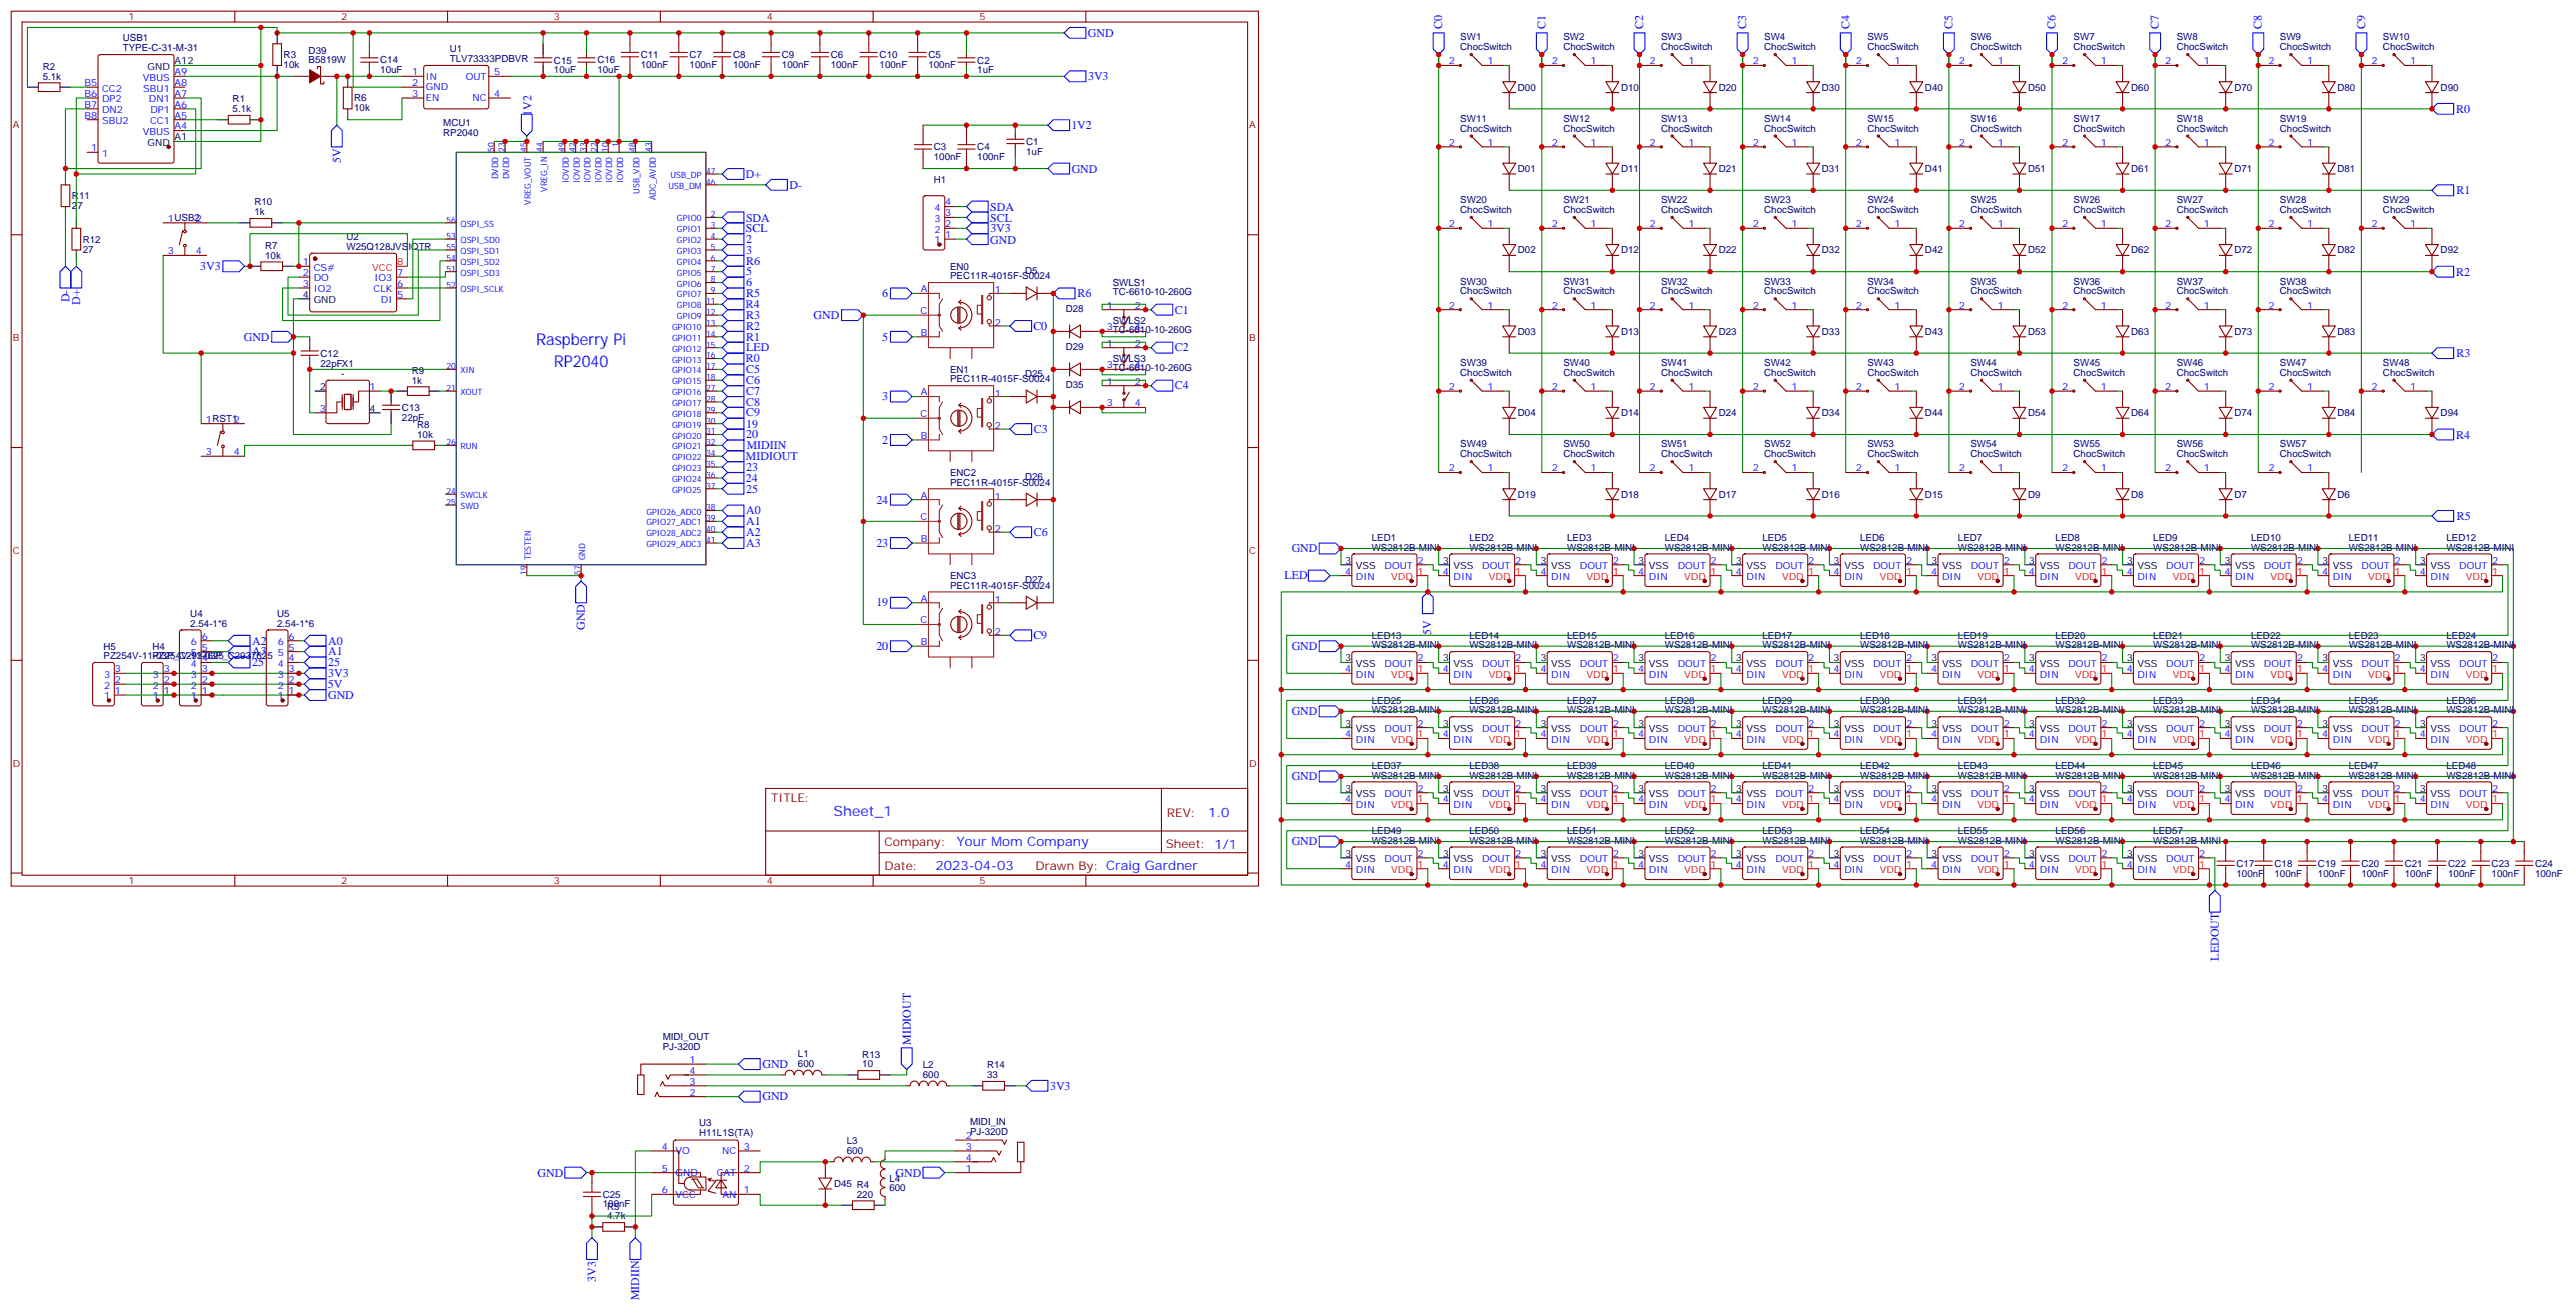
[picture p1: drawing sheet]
<svg xmlns="http://www.w3.org/2000/svg" width="837mm" height="427mm" viewBox="0 0 837 427" stroke-linecap="round" stroke-linejoin="round" font-family="sans-serif">
<defs><g id="words">
<g font-size="5.3" fill="#00f">
<text x="174.2" y="112.1">Raspberry Pi</text>
<text x="180" y="119.2">RP2040</text>
</g>
<text font-size="4.6" fill="#00f" x="270.9" y="265.3">Sheet_1</text>
<g font-size="4.2" fill="#00f">
<text x="392.6" y="265.5">1.0</text>
<text x="311" y="275">Your Mom Company</text>
<text x="304.1" y="282.9">2023-04-03</text>
</g>
<g font-size="3.9" fill="#00f">
<text x="468.7" y="9.5" transform="rotate(-90 468.7 9.5)">C0</text>
<text x="502.2" y="9.5" transform="rotate(-90 502.2 9.5)">C1</text>
<text x="534" y="9.5" transform="rotate(-90 534 9.5)">C2</text>
<text x="567.5" y="9.5" transform="rotate(-90 567.5 9.5)">C3</text>
<text x="601" y="9.5" transform="rotate(-90 601 9.5)">C4</text>
<text x="634.5" y="9.5" transform="rotate(-90 634.5 9.5)">C5</text>
<text x="668" y="9.5" transform="rotate(-90 668 9.5)">C6</text>
<text x="701.6" y="9.5" transform="rotate(-90 701.6 9.5)">C7</text>
<text x="735.1" y="9.5" transform="rotate(-90 735.1 9.5)">C8</text>
<text x="768.6" y="9.5" transform="rotate(-90 768.6 9.5)">C9</text>
<text x="353.6" y="12">GND</text>
<text x="353.6" y="26.1">3V3</text>
<text x="172.7" y="37.6" transform="rotate(-90 172.7 37.6)">1V2</text>
<text x="348.2" y="42">1V2</text>
<text x="798.2" y="36.7">R0</text>
<text x="110.7" y="53" transform="rotate(-90 110.7 53)">5V</text>
<text x="242.4" y="57.9">D+</text>
<text x="348.3" y="56.2">GND</text>
<text x="256.6" y="61.4">D-</text>
<text x="798.3" y="63.2">R1</text>
<text x="321.8" y="68.5">SDA</text>
<text x="242.4" y="75.5">SCL</text>
<text x="242.4" y="72">SDA</text>
<text x="321.8" y="72">SCL</text>
<text x="321.8" y="75.5">3V3</text>
<text x="242.5" y="82.4">3</text>
<text x="242.5" y="78.9">2</text>
<text x="321.8" y="79.2">GND</text>
<text x="65" y="87.8">3V3</text>
<text x="242.5" y="86.1">R6</text>
<text x="242.5" y="89.5">5</text>
<text x="798.2" y="89.6">R2</text>
<text x="242.5" y="93">6</text>
<text x="22.5" y="98.3" transform="rotate(-90 22.5 98.3)">D-</text>
<text x="26.1" y="99.1" transform="rotate(-90 26.1 99.1)">D+</text>
<text x="242.4" y="100.1">R4</text>
<text x="242.5" y="96.6">R5</text>
<text x="286.7" y="96.6">6</text>
<text x="350.2" y="96.7">R6</text>
<text x="242.5" y="103.6">R3</text>
<text x="242.5" y="107.1">R2</text>
<text x="264.4" y="103.7">GND</text>
<text x="335.8" y="107.3">C0</text>
<text x="381.8" y="102">C1</text>
<text x="79.2" y="110.7">GND</text>
<text x="242.5" y="110.7">R1</text>
<text x="286.7" y="110.7">5</text>
<text x="242.4" y="117.7">R0</text>
<text x="242.5" y="114.2">LED</text>
<text x="381.8" y="114.2">C2</text>
<text x="798.3" y="116.1">R3</text>
<text x="242.5" y="124.8">C6</text>
<text x="242.5" y="121.2">C5</text>
<text x="242.5" y="131.8">C8</text>
<text x="242.5" y="128.3">C7</text>
<text x="286.7" y="130.1">3</text>
<text x="381.8" y="126.5">C4</text>
<text x="242.5" y="135.4">C9</text>
<text x="242.5" y="142.5">20</text>
<text x="242.5" y="138.9">19</text>
<text x="336" y="140.7">C3</text>
<text x="798.2" y="142.5">R4</text>
<text x="242.4" y="149.6">MIDIOUT</text>
<text x="242.7" y="146.1">MIDIIN</text>
<text x="286.7" y="144.2">2</text>
<text x="242.5" y="153">23</text>
<text x="242.4" y="156.5">24</text>
<text x="242.5" y="160.1">25</text>
<text x="242.5" y="167.2">A0</text>
<text x="284.8" y="163.6">24</text>
<text x="242.5" y="170.7">A1</text>
<text x="798.4" y="169">R5</text>
<text x="242.5" y="177.7">A3</text>
<text x="242.5" y="174.2">A2</text>
<text x="284.8" y="177.8">23</text>
<text x="336" y="174.3">C6</text>
<text x="419.8" y="179.5">GND</text>
<text x="417.5" y="188.2">LED</text>
<text x="284.8" y="197.1">19</text>
<text x="82" y="209.5">A2</text>
<text x="106.6" y="209.5">A0</text>
<text x="190.1" y="204.8" transform="rotate(-90 190.1 204.8)">GND</text>
<text x="335.8" y="207.8">C9</text>
<text x="465.1" y="206.3" transform="rotate(-90 465.1 206.3)">5V</text>
<text x="82" y="213">A3</text>
<text x="106.6" y="213">A1</text>
<text x="284.8" y="211.2">20</text>
<text x="419.8" y="211.3">GND</text>
<text x="82" y="216.6">25</text>
<text x="106.6" y="220.1">3V3</text>
<text x="106.6" y="216.6">25</text>
<text x="106.6" y="223.6">5V</text>
<text x="106.6" y="227.3">GND</text>
<text x="419.8" y="232.4">GND</text>
<text x="419.8" y="253.6">GND</text>
<text x="419.8" y="274.8">GND</text>
<text x="721" y="312.2" transform="rotate(-90 721 312.2)">LEDOUT</text>
<text x="296" y="339.6" transform="rotate(-90 296 339.6)">MIDIOUT</text>
<text x="247.8" y="347">GND</text>
<text x="247.8" y="357.6">GND</text>
<text x="341.2" y="354.2">3V3</text>
<text x="174.7" y="382.5">GND</text>
<text x="291.1" y="382.4">GND</text>
<text x="193.7" y="416.5" transform="rotate(-90 193.7 416.5)">3V3</text>
<text x="207.8" y="422.6" transform="rotate(-90 207.8 422.6)">MIDIIN</text>
</g>
<g font-size="3.9" fill="#800">
<text x="250.6" y="260.8">TITLE:</text>
<text x="379.2" y="265.5">REV:</text>
<text x="287.5" y="275">Company:</text>
<text x="378.9" y="275.6">Sheet: 1/1</text>
<text x="287.5" y="282.7">Date:</text>
<text x="336.5" y="282.8">Drawn By: Craig Gardner</text>
</g>
<g font-size="3.2" fill="#800">
<text x="41.7" y="6.6">1</text>
<text x="110.9" y="6.6">2</text>
<text x="180" y="6.6">3</text>
<text x="249.2" y="6.6">4</text>
<text x="318.3" y="6.6">5</text>
<text x="4.2" y="41.7">A</text>
<text x="406" y="41.7">A</text>
<text x="4.2" y="110.9">B</text>
<text x="406" y="110.9">B</text>
<text x="4.2" y="180">C</text>
<text x="406" y="180">C</text>
<text x="4.2" y="249.2">D</text>
<text x="406" y="249.2">D</text>
<text x="41.7" y="287.4">1</text>
<text x="110.9" y="287.4">2</text>
<text x="180" y="287.4">3</text>
<text x="249.2" y="287.4">4</text>
<text x="318.3" y="287.4">5</text>
</g>
<g font-size="3.2" fill="#000080">
<text x="39.9" y="16.7">TYPE-C-31-M-31</text>
<text x="39.9" y="13.5">USB1</text>
<text x="100.3" y="17.6">D39</text>
<text x="146.2" y="16.9">U1</text>
<text x="474.6" y="16.3">ChocSwitch</text>
<text x="474.6" y="13.1">SW1</text>
<text x="508.1" y="16.3">ChocSwitch</text>
<text x="508.1" y="13.1">SW2</text>
<text x="539.8" y="16.3">ChocSwitch</text>
<text x="539.8" y="13.1">SW3</text>
<text x="573.3" y="16.3">ChocSwitch</text>
<text x="573.3" y="13.1">SW4</text>
<text x="606.8" y="16.3">ChocSwitch</text>
<text x="606.8" y="13.1">SW5</text>
<text x="640.4" y="16.3">ChocSwitch</text>
<text x="640.4" y="13.1">SW6</text>
<text x="673.9" y="16.3">ChocSwitch</text>
<text x="673.9" y="13.1">SW7</text>
<text x="707.4" y="16.3">ChocSwitch</text>
<text x="707.4" y="13.1">SW8</text>
<text x="740.9" y="16.3">ChocSwitch</text>
<text x="740.9" y="13.1">SW9</text>
<text x="774.4" y="16.3">ChocSwitch</text>
<text x="774.4" y="13.1">SW10</text>
<text x="13.9" y="22.7">R2</text>
<text x="92.2" y="22.1">10k</text>
<text x="92.2" y="18.9">R3</text>
<text x="100.3" y="20.6">B5819W</text>
<text x="123.6" y="23.7">10uF</text>
<text x="123.6" y="20.6">C14</text>
<text x="146.2" y="20">TLV73333PDBVR</text>
<text x="180" y="23.8">10uF</text>
<text x="180" y="20.7">C15</text>
<text x="194.1" y="23.7">10uF</text>
<text x="194.1" y="20.6">C16</text>
<text x="208.2" y="22.1">100nF</text>
<text x="208.2" y="18.9">C11</text>
<text x="224.1" y="22.1">100nF</text>
<text x="224.1" y="18.9">C7</text>
<text x="238.2" y="22.1">100nF</text>
<text x="238.2" y="18.9">C8</text>
<text x="254.1" y="22.1">100nF</text>
<text x="254.1" y="18.9">C9</text>
<text x="270" y="22.1">100nF</text>
<text x="270" y="18.9">C6</text>
<text x="285.9" y="22.1">100nF</text>
<text x="285.9" y="18.9">C10</text>
<text x="301.7" y="22.1">100nF</text>
<text x="301.7" y="18.9">C5</text>
<text x="317.6" y="23.8">1uF</text>
<text x="317.6" y="20.7">C2</text>
<text x="13.9" y="25.9">5.1k</text>
<text x="493.3" y="29.5">D00</text>
<text x="526.8" y="29.5">D10</text>
<text x="558.6" y="29.5">D20</text>
<text x="592.1" y="29.5">D30</text>
<text x="625.6" y="29.5">D40</text>
<text x="659.1" y="29.5">D50</text>
<text x="692.6" y="29.5">D60</text>
<text x="726.1" y="29.5">D70</text>
<text x="759.6" y="29.5">D80</text>
<text x="793.2" y="29.5">D90</text>
<text x="75.6" y="33.3">R1</text>
<text x="115.1" y="32.9">R6</text>
<text x="75.6" y="36.4">5.1k</text>
<text x="115.1" y="36.1">10k</text>
<text x="144" y="41">MCU1</text>
<text x="474.6" y="39.6">SW11</text>
<text x="508.1" y="39.6">SW12</text>
<text x="539.8" y="39.6">SW13</text>
<text x="573.3" y="39.6">SW14</text>
<text x="606.8" y="39.6">SW15</text>
<text x="640.4" y="39.6">SW16</text>
<text x="673.9" y="39.6">SW17</text>
<text x="707.4" y="39.6">SW18</text>
<text x="740.9" y="39.6">SW19</text>
<text x="144" y="44.2">RP2040</text>
<text x="333.5" y="47.1">C1</text>
<text x="474.6" y="42.8">ChocSwitch</text>
<text x="508.1" y="42.8">ChocSwitch</text>
<text x="539.8" y="42.8">ChocSwitch</text>
<text x="573.3" y="42.8">ChocSwitch</text>
<text x="606.8" y="42.8">ChocSwitch</text>
<text x="640.4" y="42.8">ChocSwitch</text>
<text x="673.9" y="42.8">ChocSwitch</text>
<text x="707.4" y="42.8">ChocSwitch</text>
<text x="740.9" y="42.8">ChocSwitch</text>
<text x="303.5" y="52.1">100nF</text>
<text x="303.5" y="48.9">C3</text>
<text x="317.6" y="52.1">100nF</text>
<text x="317.6" y="48.9">C4</text>
<text x="333.5" y="50.3">1uF</text>
<text x="303.5" y="59.4">H1</text>
<text x="493.3" y="55.9">D01</text>
<text x="526.8" y="55.9">D11</text>
<text x="558.6" y="55.9">D21</text>
<text x="592.1" y="55.9">D31</text>
<text x="625.6" y="55.9">D41</text>
<text x="659.1" y="55.9">D51</text>
<text x="692.6" y="55.9">D61</text>
<text x="726.1" y="55.9">D71</text>
<text x="759.6" y="55.9">D81</text>
<text x="23.4" y="64.7">R11</text>
<text x="23.4" y="68">27</text>
<text x="82.7" y="70">1k</text>
<text x="82.7" y="66.8">R10</text>
<text x="474.6" y="69.3">ChocSwitch</text>
<text x="474.6" y="66">SW20</text>
<text x="508.1" y="69.3">ChocSwitch</text>
<text x="508.1" y="66">SW21</text>
<text x="539.8" y="69.3">ChocSwitch</text>
<text x="539.8" y="66">SW22</text>
<text x="573.3" y="69.3">ChocSwitch</text>
<text x="573.3" y="66">SW23</text>
<text x="606.8" y="69.3">ChocSwitch</text>
<text x="606.8" y="66">SW24</text>
<text x="640.4" y="69.3">ChocSwitch</text>
<text x="640.4" y="66">SW25</text>
<text x="673.9" y="69.3">ChocSwitch</text>
<text x="673.9" y="66">SW26</text>
<text x="707.4" y="69.3">ChocSwitch</text>
<text x="707.4" y="66">SW27</text>
<text x="740.9" y="69.3">ChocSwitch</text>
<text x="740.9" y="66">SW28</text>
<text x="774.4" y="69.3">ChocSwitch</text>
<text x="774.4" y="66">SW29</text>
<text x="26.9" y="82.1">27</text>
<text x="26.9" y="78.8">R12</text>
<text x="86.2" y="80.9">R7</text>
<text x="112.6" y="81.2">W25Q128JVSIQTR</text>
<text x="112.6" y="78.1">U2</text>
<text x="493.3" y="82.4">D02</text>
<text x="526.8" y="82.4">D12</text>
<text x="558.6" y="82.4">D22</text>
<text x="592.1" y="82.4">D32</text>
<text x="625.6" y="82.4">D42</text>
<text x="659.1" y="82.4">D52</text>
<text x="692.6" y="82.4">D62</text>
<text x="726.1" y="82.4">D72</text>
<text x="759.6" y="82.4">D82</text>
<text x="793.2" y="82.4">D92</text>
<text x="86.2" y="84.1">10k</text>
<text x="308.7" y="87.6">EN0</text>
<text x="333.1" y="89">D5</text>
<text x="308.7" y="90.8">PEC11R-4015F-S0024</text>
<text x="361.6" y="95.9">TC-6610-10-260G</text>
<text x="361.6" y="93">SWLS1</text>
<text x="474.6" y="95.7">ChocSwitch</text>
<text x="474.6" y="92.5">SW30</text>
<text x="508.1" y="95.7">ChocSwitch</text>
<text x="508.1" y="92.5">SW31</text>
<text x="539.8" y="95.7">ChocSwitch</text>
<text x="539.8" y="92.5">SW32</text>
<text x="573.3" y="95.7">ChocSwitch</text>
<text x="573.3" y="92.5">SW33</text>
<text x="606.8" y="95.7">ChocSwitch</text>
<text x="606.8" y="92.5">SW34</text>
<text x="640.4" y="95.7">ChocSwitch</text>
<text x="640.4" y="92.5">SW35</text>
<text x="673.9" y="95.7">ChocSwitch</text>
<text x="673.9" y="92.5">SW36</text>
<text x="707.4" y="95.7">ChocSwitch</text>
<text x="707.4" y="92.5">SW37</text>
<text x="740.9" y="95.7">ChocSwitch</text>
<text x="740.9" y="92.5">SW38</text>
<text x="346.3" y="101.3">D28</text>
<text x="361.6" y="105.4">SWLS2</text>
<text x="346.3" y="113.7">D29</text>
<text x="361.6" y="108.3">TC-6610-10-260G</text>
<text x="493.3" y="108.8">D03</text>
<text x="526.8" y="108.8">D13</text>
<text x="558.6" y="108.8">D23</text>
<text x="592.1" y="108.8">D33</text>
<text x="625.6" y="108.8">D43</text>
<text x="659.1" y="108.8">D53</text>
<text x="692.6" y="108.8">D63</text>
<text x="726.1" y="108.8">D73</text>
<text x="759.6" y="108.8">D83</text>
<text x="104.2" y="119.1">22pFX1</text>
<text x="104.2" y="115.9">C12</text>
<text x="361.6" y="117.7">SWLS3</text>
<text x="474.6" y="118.9">SW39</text>
<text x="508.1" y="118.9">SW40</text>
<text x="539.8" y="118.9">SW41</text>
<text x="573.3" y="118.9">SW42</text>
<text x="606.8" y="118.9">SW43</text>
<text x="640.4" y="118.9">SW44</text>
<text x="673.9" y="118.9">SW45</text>
<text x="707.4" y="118.9">SW46</text>
<text x="740.9" y="118.9">SW47</text>
<text x="774.4" y="118.9">SW48</text>
<text x="110.9" y="122.5">-</text>
<text x="133.8" y="124.6">1k</text>
<text x="133.8" y="121.5">R9</text>
<text x="308.7" y="124.3">PEC11R-4015F-S0024</text>
<text x="308.7" y="121.1">EN1</text>
<text x="333.1" y="122.5">D25</text>
<text x="346.3" y="126">D35</text>
<text x="361.6" y="120.6">TC-6610-10-260G</text>
<text x="474.6" y="122.2">ChocSwitch</text>
<text x="508.1" y="122.2">ChocSwitch</text>
<text x="539.8" y="122.2">ChocSwitch</text>
<text x="573.3" y="122.2">ChocSwitch</text>
<text x="606.8" y="122.2">ChocSwitch</text>
<text x="640.4" y="122.2">ChocSwitch</text>
<text x="673.9" y="122.2">ChocSwitch</text>
<text x="707.4" y="122.2">ChocSwitch</text>
<text x="740.9" y="122.2">ChocSwitch</text>
<text x="774.4" y="122.2">ChocSwitch</text>
<text x="130.6" y="136.7">22pF</text>
<text x="130.6" y="133.6">C13</text>
<text x="493.3" y="135.3">D04</text>
<text x="526.8" y="135.3">D14</text>
<text x="558.6" y="135.3">D24</text>
<text x="592.1" y="135.3">D34</text>
<text x="625.6" y="135.3">D44</text>
<text x="659.1" y="135.3">D54</text>
<text x="692.6" y="135.3">D64</text>
<text x="726.1" y="135.3">D74</text>
<text x="759.6" y="135.3">D84</text>
<text x="793.2" y="135.3">D94</text>
<text x="135.6" y="142.3">10k</text>
<text x="135.6" y="139.1">R8</text>
<text x="474.6" y="148.6">ChocSwitch</text>
<text x="474.6" y="145.4">SW49</text>
<text x="508.1" y="148.6">ChocSwitch</text>
<text x="508.1" y="145.4">SW50</text>
<text x="539.8" y="148.6">ChocSwitch</text>
<text x="539.8" y="145.4">SW51</text>
<text x="573.3" y="148.6">ChocSwitch</text>
<text x="573.3" y="145.4">SW52</text>
<text x="606.8" y="148.6">ChocSwitch</text>
<text x="606.8" y="145.4">SW53</text>
<text x="640.4" y="148.6">ChocSwitch</text>
<text x="640.4" y="145.4">SW54</text>
<text x="673.9" y="148.6">ChocSwitch</text>
<text x="673.9" y="145.4">SW55</text>
<text x="707.4" y="148.6">ChocSwitch</text>
<text x="707.4" y="145.4">SW56</text>
<text x="740.9" y="148.6">ChocSwitch</text>
<text x="740.9" y="145.4">SW57</text>
<text x="308.7" y="154.6">ENC2</text>
<text x="333.1" y="156">D26</text>
<text x="308.7" y="157.8">PEC11R-4015F-S0024</text>
<text x="493.3" y="161.8">D19</text>
<text x="526.8" y="161.8">D18</text>
<text x="558.6" y="161.8">D17</text>
<text x="592.1" y="161.8">D16</text>
<text x="625.6" y="161.8">D15</text>
<text x="659.1" y="161.8">D9</text>
<text x="692.6" y="161.8">D8</text>
<text x="726.1" y="161.8">D7</text>
<text x="759.6" y="161.8">D6</text>
<text x="445.8" y="179">WS2812B-MINI</text>
<text x="445.8" y="175.8">LED1</text>
<text x="477.5" y="179">WS2812B-MINI</text>
<text x="477.5" y="175.8">LED2</text>
<text x="509.3" y="179">WS2812B-MINI</text>
<text x="509.3" y="175.8">LED3</text>
<text x="541" y="179">WS2812B-MINI</text>
<text x="541" y="175.8">LED4</text>
<text x="572.8" y="179">WS2812B-MINI</text>
<text x="572.8" y="175.8">LED5</text>
<text x="604.5" y="179">WS2812B-MINI</text>
<text x="604.5" y="175.8">LED6</text>
<text x="636.3" y="179">WS2812B-MINI</text>
<text x="636.3" y="175.8">LED7</text>
<text x="668" y="179">WS2812B-MINI</text>
<text x="668" y="175.8">LED8</text>
<text x="699.8" y="179">WS2812B-MINI</text>
<text x="699.8" y="175.8">LED9</text>
<text x="731.5" y="179">WS2812B-MINI</text>
<text x="731.5" y="175.8">LED10</text>
<text x="763.3" y="179">WS2812B-MINI</text>
<text x="763.3" y="175.8">LED11</text>
<text x="795" y="179">WS2812B-MINI</text>
<text x="795" y="175.8">LED12</text>
<text x="308.7" y="191.3">PEC11R-4015F-S0024</text>
<text x="308.7" y="188.1">ENC3</text>
<text x="333.1" y="189.5">D27</text>
<text x="61.9" y="203.7">2.54-1*6</text>
<text x="61.9" y="200.4">U4</text>
<text x="90.1" y="203.7">2.54-1*6</text>
<text x="90.1" y="200.4">U5</text>
<text x="445.8" y="207.5">LED13</text>
<text x="477.5" y="207.5">LED14</text>
<text x="509.3" y="207.5">LED15</text>
<text x="541" y="207.5">LED16</text>
<text x="572.8" y="207.5">LED17</text>
<text x="604.5" y="207.5">LED18</text>
<text x="636.3" y="207.5">LED19</text>
<text x="668" y="207.5">LED20</text>
<text x="699.8" y="207.5">LED21</text>
<text x="731.5" y="207.5">LED22</text>
<text x="763.3" y="207.5">LED23</text>
<text x="795" y="207.5">LED24</text>
<text x="33.6" y="214.2">PZ254V-11-03P_C2937625</text>
<text x="33.6" y="211.1">H5</text>
<text x="49.5" y="214.2">PZ254V-11-03P_C2937625</text>
<text x="49.5" y="211.1">H4</text>
<text x="445.8" y="210.7">WS2812B-MINI</text>
<text x="477.5" y="210.7">WS2812B-MINI</text>
<text x="509.3" y="210.7">WS2812B-MINI</text>
<text x="541" y="210.7">WS2812B-MINI</text>
<text x="572.8" y="210.7">WS2812B-MINI</text>
<text x="604.5" y="210.7">WS2812B-MINI</text>
<text x="636.3" y="210.7">WS2812B-MINI</text>
<text x="668" y="210.7">WS2812B-MINI</text>
<text x="699.8" y="210.7">WS2812B-MINI</text>
<text x="731.5" y="210.7">WS2812B-MINI</text>
<text x="763.3" y="210.7">WS2812B-MINI</text>
<text x="795" y="210.7">WS2812B-MINI</text>
<text x="445.8" y="231.9">WS2812B-MINI</text>
<text x="445.8" y="228.7">LED25</text>
<text x="477.5" y="231.9">WS2812B-MINI</text>
<text x="477.5" y="228.7">LED26</text>
<text x="509.3" y="231.9">WS2812B-MINI</text>
<text x="509.3" y="228.7">LED27</text>
<text x="541" y="231.9">WS2812B-MINI</text>
<text x="541" y="228.7">LED28</text>
<text x="572.8" y="231.9">WS2812B-MINI</text>
<text x="572.8" y="228.7">LED29</text>
<text x="604.5" y="231.9">WS2812B-MINI</text>
<text x="604.5" y="228.7">LED30</text>
<text x="636.3" y="231.9">WS2812B-MINI</text>
<text x="636.3" y="228.7">LED31</text>
<text x="668" y="231.9">WS2812B-MINI</text>
<text x="668" y="228.7">LED32</text>
<text x="699.8" y="231.9">WS2812B-MINI</text>
<text x="699.8" y="228.7">LED33</text>
<text x="731.5" y="231.9">WS2812B-MINI</text>
<text x="731.5" y="228.7">LED34</text>
<text x="763.3" y="231.9">WS2812B-MINI</text>
<text x="763.3" y="228.7">LED35</text>
<text x="795" y="231.9">WS2812B-MINI</text>
<text x="795" y="228.7">LED36</text>
<text x="445.8" y="249.9">LED37</text>
<text x="477.5" y="249.9">LED38</text>
<text x="509.3" y="249.9">LED39</text>
<text x="541" y="249.9">LED40</text>
<text x="572.8" y="249.9">LED41</text>
<text x="604.5" y="249.9">LED42</text>
<text x="636.3" y="249.9">LED43</text>
<text x="668" y="249.9">LED44</text>
<text x="699.8" y="249.9">LED45</text>
<text x="731.5" y="249.9">LED46</text>
<text x="763.3" y="249.9">LED47</text>
<text x="795" y="249.9">LED48</text>
<text x="445.8" y="253">WS2812B-MINI</text>
<text x="477.5" y="253">WS2812B-MINI</text>
<text x="509.3" y="253">WS2812B-MINI</text>
<text x="541" y="253">WS2812B-MINI</text>
<text x="572.8" y="253">WS2812B-MINI</text>
<text x="604.5" y="253">WS2812B-MINI</text>
<text x="636.3" y="253">WS2812B-MINI</text>
<text x="668" y="253">WS2812B-MINI</text>
<text x="699.8" y="253">WS2812B-MINI</text>
<text x="731.5" y="253">WS2812B-MINI</text>
<text x="763.3" y="253">WS2812B-MINI</text>
<text x="795" y="253">WS2812B-MINI</text>
<text x="445.8" y="274.2">WS2812B-MINI</text>
<text x="445.8" y="271">LED49</text>
<text x="477.5" y="274.2">WS2812B-MINI</text>
<text x="477.5" y="271">LED50</text>
<text x="509.3" y="274.2">WS2812B-MINI</text>
<text x="509.3" y="271">LED51</text>
<text x="541" y="274.2">WS2812B-MINI</text>
<text x="541" y="271">LED52</text>
<text x="572.8" y="274.2">WS2812B-MINI</text>
<text x="572.8" y="271">LED53</text>
<text x="604.5" y="274.2">WS2812B-MINI</text>
<text x="604.5" y="271">LED54</text>
<text x="636.3" y="274.2">WS2812B-MINI</text>
<text x="636.3" y="271">LED55</text>
<text x="668" y="274.2">WS2812B-MINI</text>
<text x="668" y="271">LED56</text>
<text x="699.8" y="274.2">WS2812B-MINI</text>
<text x="699.8" y="271">LED57</text>
<text x="726.8" y="281.7">C17</text>
<text x="739.2" y="281.7">C18</text>
<text x="753.3" y="281.7">C19</text>
<text x="767.4" y="281.7">C20</text>
<text x="781.5" y="281.7">C21</text>
<text x="795.6" y="281.7">C22</text>
<text x="809.7" y="281.7">C23</text>
<text x="823.8" y="281.7">C24</text>
<text x="726.8" y="284.9">100nF</text>
<text x="739.2" y="284.9">100nF</text>
<text x="753.3" y="284.9">100nF</text>
<text x="767.4" y="284.9">100nF</text>
<text x="781.5" y="284.9">100nF</text>
<text x="795.6" y="284.9">100nF</text>
<text x="809.7" y="284.9">100nF</text>
<text x="823.8" y="284.9">100nF</text>
<text x="215.4" y="341.1">PJ-320D</text>
<text x="215.4" y="337.9">MIDI_OUT</text>
<text x="259.3" y="346.8">600</text>
<text x="259.3" y="343.6">L1</text>
<text x="280.2" y="346.9">10</text>
<text x="280.2" y="343.7">R13</text>
<text x="299.9" y="347.1">L2</text>
<text x="320.8" y="347.2">R14</text>
<text x="299.9" y="350.3">600</text>
<text x="320.8" y="350.4">33</text>
<text x="227.2" y="366">U3</text>
<text x="315.3" y="365.5">MIDI_IN</text>
<text x="227.2" y="369.3">H11L1S(TA)</text>
<text x="275.2" y="371.8">L3</text>
<text x="315.3" y="368.8">PJ-320D</text>
<text x="275.2" y="375">600</text>
<text x="195.9" y="389.2">C25</text>
<text x="271" y="385.8">D45 R4</text>
<text x="278.5" y="389.2">220</text>
<text x="289" y="387.2">600</text>
<text x="289" y="384">L4</text>
<text x="195.9" y="392.4">100nF</text>
<text x="197.3" y="393.3">R5</text>
<text x="197.3" y="396.3">4.7k</text>
</g>
<g font-size="3.2">
<text x="48" y="22.7">GND</text>
<text x="56.7" y="20.9">A12</text>
<text x="48" y="47.4">GND</text>
<text x="56.7" y="45.6">A1</text>
<text x="98.5" y="96.8">4</text>
<text x="102" y="98.5">GND</text>
<text x="103.9" y="126.8">2</text>
<text x="120.1" y="133.8">4</text>
<text x="437.1" y="183.2">3</text>
<text x="440.6" y="185">VSS</text>
<text x="468.9" y="183.2">3</text>
<text x="472.4" y="185">VSS</text>
<text x="500.6" y="183.2">3</text>
<text x="504.1" y="185">VSS</text>
<text x="532.4" y="183.2">3</text>
<text x="535.9" y="185">VSS</text>
<text x="564.1" y="183.2">3</text>
<text x="567.6" y="185">VSS</text>
<text x="595.9" y="183.2">3</text>
<text x="599.4" y="185">VSS</text>
<text x="627.6" y="183.2">3</text>
<text x="631.1" y="185">VSS</text>
<text x="659.4" y="183.2">3</text>
<text x="662.9" y="185">VSS</text>
<text x="691.1" y="183.2">3</text>
<text x="694.6" y="185">VSS</text>
<text x="722.9" y="183.2">3</text>
<text x="726.4" y="185">VSS</text>
<text x="754.6" y="183.2">3</text>
<text x="758.1" y="185">VSS</text>
<text x="786.4" y="183.2">3</text>
<text x="789.9" y="185">VSS</text>
<text x="437.1" y="214.9">3</text>
<text x="468.9" y="214.9">3</text>
<text x="500.6" y="214.9">3</text>
<text x="532.4" y="214.9">3</text>
<text x="564.1" y="214.9">3</text>
<text x="595.9" y="214.9">3</text>
<text x="627.6" y="214.9">3</text>
<text x="659.4" y="214.9">3</text>
<text x="691.1" y="214.9">3</text>
<text x="722.9" y="214.9">3</text>
<text x="754.6" y="214.9">3</text>
<text x="786.4" y="214.9">3</text>
<text x="440.6" y="216.7">VSS</text>
<text x="472.4" y="216.7">VSS</text>
<text x="504.1" y="216.7">VSS</text>
<text x="535.9" y="216.7">VSS</text>
<text x="567.6" y="216.7">VSS</text>
<text x="599.4" y="216.7">VSS</text>
<text x="631.1" y="216.7">VSS</text>
<text x="662.9" y="216.7">VSS</text>
<text x="694.6" y="216.7">VSS</text>
<text x="726.4" y="216.7">VSS</text>
<text x="758.1" y="216.7">VSS</text>
<text x="789.9" y="216.7">VSS</text>
<text x="437.1" y="236.1">3</text>
<text x="440.6" y="237.9">VSS</text>
<text x="468.9" y="236.1">3</text>
<text x="472.4" y="237.9">VSS</text>
<text x="500.6" y="236.1">3</text>
<text x="504.1" y="237.9">VSS</text>
<text x="532.4" y="236.1">3</text>
<text x="535.9" y="237.9">VSS</text>
<text x="564.1" y="236.1">3</text>
<text x="567.6" y="237.9">VSS</text>
<text x="595.9" y="236.1">3</text>
<text x="599.4" y="237.9">VSS</text>
<text x="627.6" y="236.1">3</text>
<text x="631.1" y="237.9">VSS</text>
<text x="659.4" y="236.1">3</text>
<text x="662.9" y="237.9">VSS</text>
<text x="691.1" y="236.1">3</text>
<text x="694.6" y="237.9">VSS</text>
<text x="722.9" y="236.1">3</text>
<text x="726.4" y="237.9">VSS</text>
<text x="754.6" y="236.1">3</text>
<text x="758.1" y="237.9">VSS</text>
<text x="786.4" y="236.1">3</text>
<text x="789.9" y="237.9">VSS</text>
<text x="437.1" y="257.3">3</text>
<text x="468.9" y="257.3">3</text>
<text x="500.6" y="257.3">3</text>
<text x="532.4" y="257.3">3</text>
<text x="564.1" y="257.3">3</text>
<text x="595.9" y="257.3">3</text>
<text x="627.6" y="257.3">3</text>
<text x="659.4" y="257.3">3</text>
<text x="691.1" y="257.3">3</text>
<text x="722.9" y="257.3">3</text>
<text x="754.6" y="257.3">3</text>
<text x="786.4" y="257.3">3</text>
<text x="440.6" y="259">VSS</text>
<text x="472.4" y="259">VSS</text>
<text x="504.1" y="259">VSS</text>
<text x="535.9" y="259">VSS</text>
<text x="567.6" y="259">VSS</text>
<text x="599.4" y="259">VSS</text>
<text x="631.1" y="259">VSS</text>
<text x="662.9" y="259">VSS</text>
<text x="694.6" y="259">VSS</text>
<text x="726.4" y="259">VSS</text>
<text x="758.1" y="259">VSS</text>
<text x="789.9" y="259">VSS</text>
<text x="437.1" y="278.4">3</text>
<text x="440.6" y="280.2">VSS</text>
<text x="468.9" y="278.4">3</text>
<text x="472.4" y="280.2">VSS</text>
<text x="500.6" y="278.4">3</text>
<text x="504.1" y="280.2">VSS</text>
<text x="532.4" y="278.4">3</text>
<text x="535.9" y="280.2">VSS</text>
<text x="564.1" y="278.4">3</text>
<text x="567.6" y="280.2">VSS</text>
<text x="595.9" y="278.4">3</text>
<text x="599.4" y="280.2">VSS</text>
<text x="627.6" y="278.4">3</text>
<text x="631.1" y="280.2">VSS</text>
<text x="659.4" y="278.4">3</text>
<text x="662.9" y="280.2">VSS</text>
<text x="691.1" y="278.4">3</text>
<text x="694.6" y="280.2">VSS</text>
</g>
<g font-size="3.2" fill="#00f">
<text x="470.8" y="20.9">2</text>
<text x="483.4" y="20.9">1</text>
<text x="504.3" y="20.9">2</text>
<text x="516.9" y="20.9">1</text>
<text x="536.1" y="20.9">2</text>
<text x="548.7" y="20.9">1</text>
<text x="569.6" y="20.9">2</text>
<text x="582.2" y="20.9">1</text>
<text x="603.1" y="20.9">2</text>
<text x="615.7" y="20.9">1</text>
<text x="636.6" y="20.9">2</text>
<text x="649.2" y="20.9">1</text>
<text x="670.1" y="20.9">2</text>
<text x="682.7" y="20.9">1</text>
<text x="703.6" y="20.9">2</text>
<text x="716.2" y="20.9">1</text>
<text x="737.2" y="20.9">2</text>
<text x="749.8" y="20.9">1</text>
<text x="770.7" y="20.9">2</text>
<text x="783.3" y="20.9">1</text>
<text x="27.5" y="28">B5</text>
<text x="33.2" y="29.7">CC2</text>
<text x="46.4" y="26.2">VBUS</text>
<text x="46.6" y="29.7">SBU1</text>
<text x="56.7" y="28">A8</text>
<text x="56.7" y="24.4">A9</text>
<text x="133.9" y="24.4">1</text>
<text x="133.9" y="28">2</text>
<text x="138.4" y="25.9">IN</text>
<text x="138.4" y="29.4">GND</text>
<text x="151.4" y="25.9">OUT</text>
<text x="160.6" y="24.4">5</text>
<text x="27.5" y="31.5">B6</text>
<text x="27.5" y="35">B7</text>
<text x="33.2" y="33.3">DP2</text>
<text x="48.4" y="33.3">DN1</text>
<text x="56.7" y="35">A6</text>
<text x="56.7" y="31.5">A7</text>
<text x="133.9" y="31.5">3</text>
<text x="138.4" y="32.9">EN</text>
<text x="153.6" y="32.9">NC</text>
<text x="160.6" y="31.5">4</text>
<text x="27.5" y="38.6">B8</text>
<text x="33.2" y="36.8">DN2</text>
<text x="33.2" y="40.3">SBU2</text>
<text x="48.8" y="40.3">CC1</text>
<text x="48.9" y="36.8">DP1</text>
<text x="56.7" y="38.6">A5</text>
<text x="46.4" y="43.9">VBUS</text>
<text x="56.7" y="42.1">A4</text>
<text x="470.8" y="47.4">2</text>
<text x="483.4" y="47.4">1</text>
<text x="504.3" y="47.4">2</text>
<text x="516.9" y="47.4">1</text>
<text x="536.1" y="47.4">2</text>
<text x="548.7" y="47.4">1</text>
<text x="569.6" y="47.4">2</text>
<text x="582.2" y="47.4">1</text>
<text x="603.1" y="47.4">2</text>
<text x="615.7" y="47.4">1</text>
<text x="636.6" y="47.4">2</text>
<text x="649.2" y="47.4">1</text>
<text x="670.1" y="47.4">2</text>
<text x="682.7" y="47.4">1</text>
<text x="703.6" y="47.4">2</text>
<text x="716.2" y="47.4">1</text>
<text x="737.2" y="47.4">2</text>
<text x="749.8" y="47.4">1</text>
<text x="29.7" y="49.1">1</text>
<text x="33.2" y="50.9">1</text>
<text x="303.7" y="68.5">4</text>
<text x="307.2" y="70.3">3</text>
<text x="307.2" y="66.8">4</text>
<text x="54.5" y="72.1">1USB22</text>
<text x="303.7" y="75.6">2</text>
<text x="303.7" y="72.1">3</text>
<text x="307.2" y="77.4">1</text>
<text x="307.2" y="73.8">2</text>
<text x="470.8" y="73.8">2</text>
<text x="483.4" y="73.8">1</text>
<text x="504.3" y="73.8">2</text>
<text x="516.9" y="73.8">1</text>
<text x="536.1" y="73.8">2</text>
<text x="548.7" y="73.8">1</text>
<text x="569.6" y="73.8">2</text>
<text x="582.2" y="73.8">1</text>
<text x="603.1" y="73.8">2</text>
<text x="615.7" y="73.8">1</text>
<text x="636.6" y="73.8">2</text>
<text x="649.2" y="73.8">1</text>
<text x="670.1" y="73.8">2</text>
<text x="682.7" y="73.8">1</text>
<text x="703.6" y="73.8">2</text>
<text x="716.2" y="73.8">1</text>
<text x="737.2" y="73.8">2</text>
<text x="749.8" y="73.8">1</text>
<text x="770.7" y="73.8">2</text>
<text x="783.3" y="73.8">1</text>
<text x="54.5" y="82.7">3</text>
<text x="63.6" y="82.7">4</text>
<text x="303.7" y="79.1">1</text>
<text x="98.5" y="86.2">1</text>
<text x="98.5" y="89.7">2</text>
<text x="102" y="87.9">CS#</text>
<text x="129" y="89.7">7</text>
<text x="98.5" y="93.2">3</text>
<text x="102" y="91.5">DO</text>
<text x="102" y="95">IO2</text>
<text x="121.4" y="95">CLK</text>
<text x="121.7" y="91.5">IO3</text>
<text x="129" y="93.2">6</text>
<text x="299.2" y="95">A</text>
<text x="323.3" y="95.4">1</text>
<text x="123.8" y="98.5">DI</text>
<text x="129" y="96.8">5</text>
<text x="359.7" y="100.3">1</text>
<text x="368.8" y="100.3">2</text>
<text x="470.8" y="100.3">2</text>
<text x="483.4" y="100.3">1</text>
<text x="504.3" y="100.3">2</text>
<text x="516.9" y="100.3">1</text>
<text x="536.1" y="100.3">2</text>
<text x="548.7" y="100.3">1</text>
<text x="569.6" y="100.3">2</text>
<text x="582.2" y="100.3">1</text>
<text x="603.1" y="100.3">2</text>
<text x="615.7" y="100.3">1</text>
<text x="636.6" y="100.3">2</text>
<text x="649.2" y="100.3">1</text>
<text x="670.1" y="100.3">2</text>
<text x="682.7" y="100.3">1</text>
<text x="703.6" y="100.3">2</text>
<text x="716.2" y="100.3">1</text>
<text x="737.2" y="100.3">2</text>
<text x="749.8" y="100.3">1</text>
<text x="299.2" y="102.1">C</text>
<text x="323.3" y="105.9">2</text>
<text x="359.7" y="107.4">3</text>
<text x="368.8" y="107.4">4</text>
<text x="299.2" y="109.1">B</text>
<text x="359.7" y="112.6">1</text>
<text x="368.8" y="112.6">2</text>
<text x="359.7" y="119.7">3</text>
<text x="368.8" y="119.7">4</text>
<text x="359.7" y="125">1</text>
<text x="368.8" y="125">2</text>
<text x="120.1" y="126.8">1</text>
<text x="299.2" y="128.5">A</text>
<text x="323.3" y="128.9">1</text>
<text x="470.8" y="126.8">2</text>
<text x="483.4" y="126.8">1</text>
<text x="504.3" y="126.8">2</text>
<text x="516.9" y="126.8">1</text>
<text x="536.1" y="126.8">2</text>
<text x="548.7" y="126.8">1</text>
<text x="569.6" y="126.8">2</text>
<text x="582.2" y="126.8">1</text>
<text x="603.1" y="126.8">2</text>
<text x="615.7" y="126.8">1</text>
<text x="636.6" y="126.8">2</text>
<text x="649.2" y="126.8">1</text>
<text x="670.1" y="126.8">2</text>
<text x="682.7" y="126.8">1</text>
<text x="703.6" y="126.8">2</text>
<text x="716.2" y="126.8">1</text>
<text x="737.2" y="126.8">2</text>
<text x="749.8" y="126.8">1</text>
<text x="770.7" y="126.8">2</text>
<text x="783.3" y="126.8">1</text>
<text x="66.9" y="137.3">1RST12</text>
<text x="103.9" y="133.8">3</text>
<text x="299.2" y="135.6">C</text>
<text x="359.7" y="132">3</text>
<text x="368.8" y="132">4</text>
<text x="299.2" y="142.6">B</text>
<text x="323.3" y="139.5">2</text>
<text x="66.9" y="147.9">3</text>
<text x="76" y="147.9">4</text>
<text x="470.8" y="153.2">2</text>
<text x="483.4" y="153.2">1</text>
<text x="504.3" y="153.2">2</text>
<text x="516.9" y="153.2">1</text>
<text x="536.1" y="153.2">2</text>
<text x="548.7" y="153.2">1</text>
<text x="569.6" y="153.2">2</text>
<text x="582.2" y="153.2">1</text>
<text x="603.1" y="153.2">2</text>
<text x="615.7" y="153.2">1</text>
<text x="636.6" y="153.2">2</text>
<text x="649.2" y="153.2">1</text>
<text x="670.1" y="153.2">2</text>
<text x="682.7" y="153.2">1</text>
<text x="703.6" y="153.2">2</text>
<text x="716.2" y="153.2">1</text>
<text x="737.2" y="153.2">2</text>
<text x="749.8" y="153.2">1</text>
<text x="299.2" y="162">A</text>
<text x="323.3" y="162.4">1</text>
<text x="299.2" y="169.1">C</text>
<text x="323.3" y="173">2</text>
<text x="299.2" y="176.1">B</text>
<text x="450" y="185">DOUT</text>
<text x="460.7" y="183.2">2</text>
<text x="481.7" y="185">DOUT</text>
<text x="492.4" y="183.2">2</text>
<text x="513.5" y="185">DOUT</text>
<text x="524.2" y="183.2">2</text>
<text x="545.2" y="185">DOUT</text>
<text x="555.9" y="183.2">2</text>
<text x="577" y="185">DOUT</text>
<text x="587.7" y="183.2">2</text>
<text x="608.7" y="185">DOUT</text>
<text x="619.4" y="183.2">2</text>
<text x="640.5" y="185">DOUT</text>
<text x="651.2" y="183.2">2</text>
<text x="672.2" y="185">DOUT</text>
<text x="682.9" y="183.2">2</text>
<text x="704" y="185">DOUT</text>
<text x="714.7" y="183.2">2</text>
<text x="735.7" y="185">DOUT</text>
<text x="746.4" y="183.2">2</text>
<text x="767.5" y="185">DOUT</text>
<text x="778.2" y="183.2">2</text>
<text x="799.2" y="185">DOUT</text>
<text x="809.9" y="183.2">2</text>
<text x="437.1" y="186.7">4</text>
<text x="440.6" y="188.5">DIN</text>
<text x="468.9" y="186.7">4</text>
<text x="472.4" y="188.5">DIN</text>
<text x="500.6" y="186.7">4</text>
<text x="504.1" y="188.5">DIN</text>
<text x="532.4" y="186.7">4</text>
<text x="535.9" y="188.5">DIN</text>
<text x="564.1" y="186.7">4</text>
<text x="567.6" y="188.5">DIN</text>
<text x="595.9" y="186.7">4</text>
<text x="599.4" y="188.5">DIN</text>
<text x="627.6" y="186.7">4</text>
<text x="631.1" y="188.5">DIN</text>
<text x="659.4" y="186.7">4</text>
<text x="662.9" y="188.5">DIN</text>
<text x="691.1" y="186.7">4</text>
<text x="694.6" y="188.5">DIN</text>
<text x="722.9" y="186.7">4</text>
<text x="726.4" y="188.5">DIN</text>
<text x="754.6" y="186.7">4</text>
<text x="758.1" y="188.5">DIN</text>
<text x="786.4" y="186.7">4</text>
<text x="789.9" y="188.5">DIN</text>
<text x="299.2" y="195.5">A</text>
<text x="323.3" y="195.9">1</text>
<text x="299.2" y="202.6">C</text>
<text x="62.1" y="209.7">6</text>
<text x="65.5" y="207.9">6</text>
<text x="90.3" y="209.7">6</text>
<text x="93.8" y="207.9">6</text>
<text x="299.2" y="209.7">B</text>
<text x="323.3" y="206.5">2</text>
<text x="62.1" y="213.2">5</text>
<text x="65.5" y="214.9">4</text>
<text x="65.5" y="211.4">5</text>
<text x="90.3" y="213.2">5</text>
<text x="93.8" y="214.9">4</text>
<text x="93.8" y="211.4">5</text>
<text x="460.7" y="214.9">2</text>
<text x="492.4" y="214.9">2</text>
<text x="524.2" y="214.9">2</text>
<text x="555.9" y="214.9">2</text>
<text x="587.7" y="214.9">2</text>
<text x="619.4" y="214.9">2</text>
<text x="651.2" y="214.9">2</text>
<text x="682.9" y="214.9">2</text>
<text x="714.7" y="214.9">2</text>
<text x="746.4" y="214.9">2</text>
<text x="778.2" y="214.9">2</text>
<text x="809.9" y="214.9">2</text>
<text x="33.8" y="220.2">3</text>
<text x="37.3" y="218.5">3</text>
<text x="49.7" y="220.2">3</text>
<text x="53.2" y="218.5">3</text>
<text x="62.1" y="220.2">3</text>
<text x="62.1" y="216.7">4</text>
<text x="65.5" y="218.5">3</text>
<text x="90.3" y="220.2">3</text>
<text x="90.3" y="216.7">4</text>
<text x="93.8" y="218.5">3</text>
<text x="437.1" y="218.5">4</text>
<text x="440.6" y="220.2">DIN</text>
<text x="450" y="216.7">DOUT</text>
<text x="468.9" y="218.5">4</text>
<text x="472.4" y="220.2">DIN</text>
<text x="481.7" y="216.7">DOUT</text>
<text x="500.6" y="218.5">4</text>
<text x="504.1" y="220.2">DIN</text>
<text x="513.5" y="216.7">DOUT</text>
<text x="532.4" y="218.5">4</text>
<text x="535.9" y="220.2">DIN</text>
<text x="545.2" y="216.7">DOUT</text>
<text x="564.1" y="218.5">4</text>
<text x="567.6" y="220.2">DIN</text>
<text x="577" y="216.7">DOUT</text>
<text x="595.9" y="218.5">4</text>
<text x="599.4" y="220.2">DIN</text>
<text x="608.7" y="216.7">DOUT</text>
<text x="627.6" y="218.5">4</text>
<text x="631.1" y="220.2">DIN</text>
<text x="640.5" y="216.7">DOUT</text>
<text x="659.4" y="218.5">4</text>
<text x="662.9" y="220.2">DIN</text>
<text x="672.2" y="216.7">DOUT</text>
<text x="691.1" y="218.5">4</text>
<text x="694.6" y="220.2">DIN</text>
<text x="704" y="216.7">DOUT</text>
<text x="722.9" y="218.5">4</text>
<text x="726.4" y="220.2">DIN</text>
<text x="735.7" y="216.7">DOUT</text>
<text x="754.6" y="218.5">4</text>
<text x="758.1" y="220.2">DIN</text>
<text x="767.5" y="216.7">DOUT</text>
<text x="786.4" y="218.5">4</text>
<text x="789.9" y="220.2">DIN</text>
<text x="799.2" y="216.7">DOUT</text>
<text x="33.8" y="227.3">1</text>
<text x="33.8" y="223.8">2</text>
<text x="37.3" y="225.5">1</text>
<text x="37.3" y="222">2</text>
<text x="49.7" y="227.3">1</text>
<text x="49.7" y="223.8">2</text>
<text x="53.2" y="225.5">1</text>
<text x="53.2" y="222">2</text>
<text x="62.1" y="227.3">1</text>
<text x="62.1" y="223.8">2</text>
<text x="65.5" y="225.5">1</text>
<text x="65.5" y="222">2</text>
<text x="90.3" y="227.3">1</text>
<text x="90.3" y="223.8">2</text>
<text x="93.8" y="225.5">1</text>
<text x="93.8" y="222">2</text>
<text x="437.1" y="239.6">4</text>
<text x="450" y="237.9">DOUT</text>
<text x="460.7" y="236.1">2</text>
<text x="468.9" y="239.6">4</text>
<text x="481.7" y="237.9">DOUT</text>
<text x="492.4" y="236.1">2</text>
<text x="500.6" y="239.6">4</text>
<text x="513.5" y="237.9">DOUT</text>
<text x="524.2" y="236.1">2</text>
<text x="532.4" y="239.6">4</text>
<text x="545.2" y="237.9">DOUT</text>
<text x="555.9" y="236.1">2</text>
<text x="564.1" y="239.6">4</text>
<text x="577" y="237.9">DOUT</text>
<text x="587.7" y="236.1">2</text>
<text x="595.9" y="239.6">4</text>
<text x="608.7" y="237.9">DOUT</text>
<text x="619.4" y="236.1">2</text>
<text x="627.6" y="239.6">4</text>
<text x="640.5" y="237.9">DOUT</text>
<text x="651.2" y="236.1">2</text>
<text x="659.4" y="239.6">4</text>
<text x="672.2" y="237.9">DOUT</text>
<text x="682.9" y="236.1">2</text>
<text x="691.1" y="239.6">4</text>
<text x="704" y="237.9">DOUT</text>
<text x="714.7" y="236.1">2</text>
<text x="722.9" y="239.6">4</text>
<text x="735.7" y="237.9">DOUT</text>
<text x="746.4" y="236.1">2</text>
<text x="754.6" y="239.6">4</text>
<text x="767.5" y="237.9">DOUT</text>
<text x="778.2" y="236.1">2</text>
<text x="786.4" y="239.6">4</text>
<text x="799.2" y="237.9">DOUT</text>
<text x="809.9" y="236.1">2</text>
<text x="440.6" y="241.4">DIN</text>
<text x="472.4" y="241.4">DIN</text>
<text x="504.1" y="241.4">DIN</text>
<text x="535.9" y="241.4">DIN</text>
<text x="567.6" y="241.4">DIN</text>
<text x="599.4" y="241.4">DIN</text>
<text x="631.1" y="241.4">DIN</text>
<text x="662.9" y="241.4">DIN</text>
<text x="694.6" y="241.4">DIN</text>
<text x="726.4" y="241.4">DIN</text>
<text x="758.1" y="241.4">DIN</text>
<text x="789.9" y="241.4">DIN</text>
<text x="460.7" y="257.3">2</text>
<text x="492.4" y="257.3">2</text>
<text x="524.2" y="257.3">2</text>
<text x="555.9" y="257.3">2</text>
<text x="587.7" y="257.3">2</text>
<text x="619.4" y="257.3">2</text>
<text x="651.2" y="257.3">2</text>
<text x="682.9" y="257.3">2</text>
<text x="714.7" y="257.3">2</text>
<text x="746.4" y="257.3">2</text>
<text x="778.2" y="257.3">2</text>
<text x="809.9" y="257.3">2</text>
<text x="437.1" y="260.8">4</text>
<text x="440.6" y="262.6">DIN</text>
<text x="450" y="259">DOUT</text>
<text x="468.9" y="260.8">4</text>
<text x="472.4" y="262.6">DIN</text>
<text x="481.7" y="259">DOUT</text>
<text x="500.6" y="260.8">4</text>
<text x="504.1" y="262.6">DIN</text>
<text x="513.5" y="259">DOUT</text>
<text x="532.4" y="260.8">4</text>
<text x="535.9" y="262.6">DIN</text>
<text x="545.2" y="259">DOUT</text>
<text x="564.1" y="260.8">4</text>
<text x="567.6" y="262.6">DIN</text>
<text x="577" y="259">DOUT</text>
<text x="595.9" y="260.8">4</text>
<text x="599.4" y="262.6">DIN</text>
<text x="608.7" y="259">DOUT</text>
<text x="627.6" y="260.8">4</text>
<text x="631.1" y="262.6">DIN</text>
<text x="640.5" y="259">DOUT</text>
<text x="659.4" y="260.8">4</text>
<text x="662.9" y="262.6">DIN</text>
<text x="672.2" y="259">DOUT</text>
<text x="691.1" y="260.8">4</text>
<text x="694.6" y="262.6">DIN</text>
<text x="704" y="259">DOUT</text>
<text x="722.9" y="260.8">4</text>
<text x="726.4" y="262.6">DIN</text>
<text x="735.7" y="259">DOUT</text>
<text x="754.6" y="260.8">4</text>
<text x="758.1" y="262.6">DIN</text>
<text x="767.5" y="259">DOUT</text>
<text x="786.4" y="260.8">4</text>
<text x="789.9" y="262.6">DIN</text>
<text x="799.2" y="259">DOUT</text>
<text x="437.1" y="282">4</text>
<text x="450" y="280.2">DOUT</text>
<text x="460.7" y="278.4">2</text>
<text x="468.9" y="282">4</text>
<text x="481.7" y="280.2">DOUT</text>
<text x="492.4" y="278.4">2</text>
<text x="500.6" y="282">4</text>
<text x="513.5" y="280.2">DOUT</text>
<text x="524.2" y="278.4">2</text>
<text x="532.4" y="282">4</text>
<text x="545.2" y="280.2">DOUT</text>
<text x="555.9" y="278.4">2</text>
<text x="564.1" y="282">4</text>
<text x="577" y="280.2">DOUT</text>
<text x="587.7" y="278.4">2</text>
<text x="595.9" y="282">4</text>
<text x="608.7" y="280.2">DOUT</text>
<text x="619.4" y="278.4">2</text>
<text x="627.6" y="282">4</text>
<text x="640.5" y="280.2">DOUT</text>
<text x="651.2" y="278.4">2</text>
<text x="659.4" y="282">4</text>
<text x="672.2" y="280.2">DOUT</text>
<text x="682.9" y="278.4">2</text>
<text x="691.1" y="282">4</text>
<text x="704" y="280.2">DOUT</text>
<text x="714.7" y="278.4">2</text>
<text x="440.6" y="283.7">DIN</text>
<text x="472.4" y="283.7">DIN</text>
<text x="504.1" y="283.7">DIN</text>
<text x="535.9" y="283.7">DIN</text>
<text x="567.6" y="283.7">DIN</text>
<text x="599.4" y="283.7">DIN</text>
<text x="631.1" y="283.7">DIN</text>
<text x="662.9" y="283.7">DIN</text>
<text x="694.6" y="283.7">DIN</text>
<text x="224.1" y="345.5">1</text>
<text x="224.1" y="349">4</text>
<text x="224.1" y="352.5">3</text>
<text x="224.1" y="356.1">2</text>
<text x="313.8" y="370.2">2</text>
<text x="215" y="373.7">4</text>
<text x="219.5" y="375.1">VO</text>
<text x="234.7" y="375.1">NC</text>
<text x="241.8" y="373.7">3</text>
<text x="313.8" y="377.2">4</text>
<text x="313.8" y="373.7">3</text>
<text x="215" y="380.8">5</text>
<text x="219.5" y="382.2">GND</text>
<text x="232.9" y="382.2">CAT</text>
<text x="241.8" y="380.8">2</text>
<text x="313.8" y="380.8">1</text>
<text x="215" y="387.8">6</text>
<text x="219.5" y="389.2">VCC</text>
<text x="234.7" y="389.2">AN</text>
<text x="241.8" y="387.8">1</text>
</g>
<g font-size="3.2" fill="#f00">
<text x="121" y="87.9">VCC</text>
<text x="129" y="86.2">8</text>
<text x="452.1" y="188.5">VDD</text>
<text x="460.7" y="186.7">1</text>
<text x="483.9" y="188.5">VDD</text>
<text x="492.4" y="186.7">1</text>
<text x="515.6" y="188.5">VDD</text>
<text x="524.2" y="186.7">1</text>
<text x="547.4" y="188.5">VDD</text>
<text x="555.9" y="186.7">1</text>
<text x="579.1" y="188.5">VDD</text>
<text x="587.7" y="186.7">1</text>
<text x="610.9" y="188.5">VDD</text>
<text x="619.4" y="186.7">1</text>
<text x="642.6" y="188.5">VDD</text>
<text x="651.2" y="186.7">1</text>
<text x="674.4" y="188.5">VDD</text>
<text x="682.9" y="186.7">1</text>
<text x="706.1" y="188.5">VDD</text>
<text x="714.7" y="186.7">1</text>
<text x="737.9" y="188.5">VDD</text>
<text x="746.4" y="186.7">1</text>
<text x="769.6" y="188.5">VDD</text>
<text x="778.2" y="186.7">1</text>
<text x="801.4" y="188.5">VDD</text>
<text x="809.9" y="186.7">1</text>
<text x="452.1" y="220.2">VDD</text>
<text x="460.7" y="218.5">1</text>
<text x="483.9" y="220.2">VDD</text>
<text x="492.4" y="218.5">1</text>
<text x="515.6" y="220.2">VDD</text>
<text x="524.2" y="218.5">1</text>
<text x="547.4" y="220.2">VDD</text>
<text x="555.9" y="218.5">1</text>
<text x="579.1" y="220.2">VDD</text>
<text x="587.7" y="218.5">1</text>
<text x="610.9" y="220.2">VDD</text>
<text x="619.4" y="218.5">1</text>
<text x="642.6" y="220.2">VDD</text>
<text x="651.2" y="218.5">1</text>
<text x="674.4" y="220.2">VDD</text>
<text x="682.9" y="218.5">1</text>
<text x="706.1" y="220.2">VDD</text>
<text x="714.7" y="218.5">1</text>
<text x="737.9" y="220.2">VDD</text>
<text x="746.4" y="218.5">1</text>
<text x="769.6" y="220.2">VDD</text>
<text x="778.2" y="218.5">1</text>
<text x="801.4" y="220.2">VDD</text>
<text x="809.9" y="218.5">1</text>
<text x="460.7" y="239.6">1</text>
<text x="492.4" y="239.6">1</text>
<text x="524.2" y="239.6">1</text>
<text x="555.9" y="239.6">1</text>
<text x="587.7" y="239.6">1</text>
<text x="619.4" y="239.6">1</text>
<text x="651.2" y="239.6">1</text>
<text x="682.9" y="239.6">1</text>
<text x="714.7" y="239.6">1</text>
<text x="746.4" y="239.6">1</text>
<text x="778.2" y="239.6">1</text>
<text x="809.9" y="239.6">1</text>
<text x="452.1" y="241.4">VDD</text>
<text x="483.9" y="241.4">VDD</text>
<text x="515.6" y="241.4">VDD</text>
<text x="547.4" y="241.4">VDD</text>
<text x="579.1" y="241.4">VDD</text>
<text x="610.9" y="241.4">VDD</text>
<text x="642.6" y="241.4">VDD</text>
<text x="674.4" y="241.4">VDD</text>
<text x="706.1" y="241.4">VDD</text>
<text x="737.9" y="241.4">VDD</text>
<text x="769.6" y="241.4">VDD</text>
<text x="801.4" y="241.4">VDD</text>
<text x="452.1" y="262.6">VDD</text>
<text x="460.7" y="260.8">1</text>
<text x="483.9" y="262.6">VDD</text>
<text x="492.4" y="260.8">1</text>
<text x="515.6" y="262.6">VDD</text>
<text x="524.2" y="260.8">1</text>
<text x="547.4" y="262.6">VDD</text>
<text x="555.9" y="260.8">1</text>
<text x="579.1" y="262.6">VDD</text>
<text x="587.7" y="260.8">1</text>
<text x="610.9" y="262.6">VDD</text>
<text x="619.4" y="260.8">1</text>
<text x="642.6" y="262.6">VDD</text>
<text x="651.2" y="260.8">1</text>
<text x="674.4" y="262.6">VDD</text>
<text x="682.9" y="260.8">1</text>
<text x="706.1" y="262.6">VDD</text>
<text x="714.7" y="260.8">1</text>
<text x="737.9" y="262.6">VDD</text>
<text x="746.4" y="260.8">1</text>
<text x="769.6" y="262.6">VDD</text>
<text x="778.2" y="260.8">1</text>
<text x="801.4" y="262.6">VDD</text>
<text x="809.9" y="260.8">1</text>
<text x="460.7" y="282">1</text>
<text x="492.4" y="282">1</text>
<text x="524.2" y="282">1</text>
<text x="555.9" y="282">1</text>
<text x="587.7" y="282">1</text>
<text x="619.4" y="282">1</text>
<text x="651.2" y="282">1</text>
<text x="682.9" y="282">1</text>
<text x="714.7" y="282">1</text>
<text x="452.1" y="283.7">VDD</text>
<text x="483.9" y="283.7">VDD</text>
<text x="515.6" y="283.7">VDD</text>
<text x="547.4" y="283.7">VDD</text>
<text x="579.1" y="283.7">VDD</text>
<text x="610.9" y="283.7">VDD</text>
<text x="642.6" y="283.7">VDD</text>
<text x="674.4" y="283.7">VDD</text>
<text x="706.1" y="283.7">VDD</text>
</g>
<g font-size="2.8" fill="#00f">
<text x="201.2" y="47.9" transform="rotate(-90 201.2 47.9)">1</text>
<text x="160.6" y="49.4" transform="rotate(-90 160.6 49.4)">50</text>
<text x="164.1" y="49.4" transform="rotate(-90 164.1 49.4)">23</text>
<text x="171.2" y="49.4" transform="rotate(-90 171.2 49.4)">45</text>
<text x="176.5" y="49.4" transform="rotate(-90 176.5 49.4)">44</text>
<text x="183.5" y="49.4" transform="rotate(-90 183.5 49.4)">49</text>
<text x="187" y="49.4" transform="rotate(-90 187 49.4)">42</text>
<text x="190.6" y="49.4" transform="rotate(-90 190.6 49.4)">33</text>
<text x="194.1" y="49.4" transform="rotate(-90 194.1 49.4)">22</text>
<text x="197.6" y="49.4" transform="rotate(-90 197.6 49.4)">10</text>
<text x="206.4" y="49.4" transform="rotate(-90 206.4 49.4)">48</text>
<text x="211.7" y="49.4" transform="rotate(-90 211.7 49.4)">43</text>
<text x="161.9" y="58.3" transform="rotate(-90 161.9 58.3)">DVDD</text>
<text x="165.5" y="58.3" transform="rotate(-90 165.5 58.3)">DVDD</text>
<text x="184.9" y="59.5" transform="rotate(-90 184.9 59.5)">IOVDD</text>
<text x="188.4" y="59.5" transform="rotate(-90 188.4 59.5)">IOVDD</text>
<text x="191.9" y="59.5" transform="rotate(-90 191.9 59.5)">IOVDD</text>
<text x="195.5" y="59.5" transform="rotate(-90 195.5 59.5)">IOVDD</text>
<text x="199" y="59.5" transform="rotate(-90 199 59.5)">IOVDD</text>
<text x="202.5" y="59.5" transform="rotate(-90 202.5 59.5)">IOVDD</text>
<text x="217.9" y="57.9">USB_DP</text>
<text x="229.5" y="56.5">47</text>
<text x="177.8" y="62.3" transform="rotate(-90 177.8 62.3)">VREG_IN</text>
<text x="207.8" y="63" transform="rotate(-90 207.8 63)">USB_VDD</text>
<text x="213.1" y="64.9" transform="rotate(-90 213.1 64.9)">ADC_AVDD</text>
<text x="217.3" y="61.4">USB_DM</text>
<text x="229.5" y="60">46</text>
<text x="172.5" y="66.5" transform="rotate(-90 172.5 66.5)">VREG_VOUT</text>
<text x="220" y="72">GPIO0</text>
<text x="231" y="70.6">2</text>
<text x="145.1" y="72.4">56</text>
<text x="145.1" y="77.7">53</text>
<text x="149.7" y="73.7">QSPI_SS</text>
<text x="220" y="75.5">GPIO1</text>
<text x="231" y="77.7">4</text>
<text x="231" y="74.2">3</text>
<text x="145.1" y="81.2">55</text>
<text x="149.7" y="82.6">QSPI_SD1</text>
<text x="149.7" y="79">QSPI_SD0</text>
<text x="220" y="82.6">GPIO3</text>
<text x="220" y="79">GPIO2</text>
<text x="231" y="81.2">5</text>
<text x="145.1" y="84.7">54</text>
<text x="145.1" y="88.3">51</text>
<text x="149.7" y="86.1">QSPI_SD2</text>
<text x="149.7" y="89.6">QSPI_SD3</text>
<text x="220" y="89.6">GPIO5</text>
<text x="220" y="86.1">GPIO4</text>
<text x="231" y="88.3">7</text>
<text x="231" y="84.7">6</text>
<text x="145.1" y="93.6">52</text>
<text x="149.7" y="94.9">QSPI_SCLK</text>
<text x="220" y="93.2">GPIO6</text>
<text x="231" y="95.3">9</text>
<text x="231" y="91.8">8</text>
<text x="220" y="96.7">GPIO7</text>
<text x="220" y="100.2">GPIO8</text>
<text x="229.5" y="98.8">11</text>
<text x="218.4" y="107.3">GPIO10</text>
<text x="220" y="103.7">GPIO9</text>
<text x="229.5" y="105.9">13</text>
<text x="229.5" y="102.4">12</text>
<text x="218.4" y="110.8">GPIO11</text>
<text x="229.5" y="113">15</text>
<text x="229.5" y="109.4">14</text>
<text x="218.4" y="117.8">GPIO13</text>
<text x="218.4" y="114.3">GPIO12</text>
<text x="229.5" y="116.5">16</text>
<text x="145.1" y="120">20</text>
<text x="149.7" y="121.4">XIN</text>
<text x="218.4" y="124.9">GPIO15</text>
<text x="218.4" y="121.4">GPIO14</text>
<text x="229.5" y="123.5">18</text>
<text x="229.5" y="120">17</text>
<text x="145.1" y="127.1">21</text>
<text x="149.7" y="128.4">XOUT</text>
<text x="218.4" y="132">GPIO17</text>
<text x="218.4" y="128.4">GPIO16</text>
<text x="229.5" y="130.6">28</text>
<text x="229.5" y="127.1">27</text>
<text x="218.4" y="135.5">GPIO18</text>
<text x="229.5" y="137.7">30</text>
<text x="229.5" y="134.1">29</text>
<text x="218.4" y="142.5">GPIO20</text>
<text x="218.4" y="139">GPIO19</text>
<text x="229.5" y="141.2">31</text>
<text x="145.1" y="144.7">26</text>
<text x="149.7" y="146.1">RUN</text>
<text x="218.4" y="149.6">GPIO22</text>
<text x="218.4" y="146.1">GPIO21</text>
<text x="229.5" y="148.2">34</text>
<text x="229.5" y="144.7">32</text>
<text x="218.4" y="153.1">GPIO23</text>
<text x="229.5" y="155.3">36</text>
<text x="229.5" y="151.8">35</text>
<text x="145.1" y="160.6">24</text>
<text x="149.7" y="161.9">SWCLK</text>
<text x="218.4" y="160.2">GPIO25</text>
<text x="218.4" y="156.7">GPIO24</text>
<text x="229.5" y="158.8">37</text>
<text x="145.1" y="164.1">25</text>
<text x="149.7" y="165.5">SWD</text>
<text x="210.1" y="167.2">GPIO26_ADC0</text>
<text x="229.5" y="165.9">38</text>
<text x="210.1" y="170.8">GPIO27_ADC1</text>
<text x="229.5" y="172.9">40</text>
<text x="229.5" y="169.4">39</text>
<text x="210.1" y="177.8">GPIO29_ADC3</text>
<text x="210.1" y="174.3">GPIO28_ADC2</text>
<text x="229.5" y="176.5">41</text>
<text x="172.5" y="182.1" transform="rotate(-90 172.5 182.1)">TESTEN</text>
<text x="190.2" y="182.1" transform="rotate(-90 190.2 182.1)">GND</text>
<text x="171.2" y="186.7" transform="rotate(-90 171.2 186.7)">19</text>
<text x="188.8" y="186.7" transform="rotate(-90 188.8 186.7)">57</text>
</g>
</g></defs>
<g fill="none" stroke="#008700" stroke-width=".35">
<path d="M84.8 8.9h5.3v1.8h30v3.5M114.8 10.7v17.6h15.8M120.1 10.7h56.4v3.5M176.5 10.7h169.3M190.6 10.7v3.5M314.1 10.7v3.5M8.9 28.3v-19.4h75.9v37.1h-24.7M23 28.3h5.3M28.3 35.4h-7v19.4M28.3 31.9h-3.5v24.7M60.1 35.4h3.5v21.2h-38.8v14.1M60.1 24.8h30v17.6h-30"/>
<path d="M60.1 31.9h5.3v22.9h-44.1v1.8M60.1 21.3h24.7M60.1 38.9h10.6M90.1 24.8h5.3M130.6 31.9v7h-17.6M130.6 24.8h-21.1v15.9M165.9 24.8h179.9M201.2 24.8v21.2h10.6M467.5 21.3v-3.6v135.9M488.7 21.3h1.8M490.5 35.4h299.8M501.1 21.3v-3.6v135.9"/>
<path d="M522.2 21.3h1.8M532.8 21.3v-3.6v135.9M554 21.3h1.7M566.3 21.3v-3.6v135.9M587.5 21.3h1.7M599.8 21.3v-3.6v135.9M621 21.3h1.8M633.3 21.3v-3.6v135.9M654.5 21.3h1.8M666.9 21.3v-3.6v135.9M688 21.3h1.8M700.4 21.3v-3.6v135.9"/>
<path d="M721.5 21.3h1.8M733.9 21.3v-3.6v135.9M755.1 21.3h1.7M767.4 21.3v-3.6v135.9M788.6 21.3h1.7M171.2 44.2v1.8h-10.6M176.5 46h24.7M232.9 56.6h1.8M300 40.7h40.5M330 54.8h10.5M330 51.3v3.5h-30M488.7 47.7h1.8"/>
<path d="M522.2 47.7h1.8M554 47.7h1.7M587.5 47.7h1.7M621 47.7h1.8M654.5 47.7h1.8M688 47.7h1.8M721.5 47.7h1.8M755.1 47.7h1.7M21.3 70.7v15.8M67.1 72.4h10.6M91.8 72.4h52.9M97.1 72.4v14.1h-1.7"/>
<path d="M144.7 77.7h-10.5v19.4h-1.8M232.9 74.2h1.8M232.9 77.7h1.8M232.9 70.7h1.8M232.9 60.1h15.9M310.6 74.2h3.5M310.6 77.7h3.5M310.6 70.7h3.5M310.6 67.1h3.5M488.7 74.2h1.8M490.5 61.8h299.8M522.2 74.2h1.8"/>
<path d="M554 74.2h1.7M587.5 74.2h1.7M621 74.2h1.8M654.5 74.2h1.8M688 74.2h1.8M721.5 74.2h1.8M755.1 74.2h1.7M788.6 74.2h1.7M24.8 84.8v1.7M53 83v31.8h12.4M79.5 86.5h1.7v-10.5h51.2v10.5M97.1 97.1h-1.7v12.4"/>
<path d="M132.4 93.6h12.3M144.7 84.8h-1.7v19.4h-51.2v-10.6h5.3M144.7 88.3v1.8h-12.3M144.7 81.2h-8.8v21.2h-42.3v-12.3h3.5M232.9 88.3h1.8M232.9 81.2h1.8M232.9 98.9h1.8M232.9 95.4h1.8M232.9 91.8h1.8M232.9 84.8h1.8M296.4 95.4h1.8M326.4 95.4h1.8"/>
<path d="M342.3 95.4v100.5M490.5 88.3h299.8M95.4 114.8h-30v22.9M100.6 109.5h-5.2v31.7h31.7v-3.5M232.9 102.4h1.8M232.9 105.9h1.8M232.9 109.5h1.8M232.9 113h1.8M232.9 116.5h1.8M296.4 109.5h1.8M298.2 102.4h-17.6v100.6h17.6M326.4 105.9h1.8"/>
<path d="M356.4 107.7h1.8v1.8h14.1v-1.8M358.2 113v-1.8h14.1v1.8h1.8M358.2 100.6v-1.7h14.1v1.7h1.8M488.7 100.6h1.8M490.5 114.8h299.8M522.2 100.6h1.8M554 100.6h1.7M587.5 100.6h1.7M621 100.6h1.8M654.5 100.6h1.8M688 100.6h1.8M721.5 100.6h1.8"/>
<path d="M755.1 100.6h1.7M123.6 127.1h5.3M143 127.1h1.7M144.7 120.1h-44.1v14.1h1.8M232.9 127.1h1.8M232.9 137.7h1.8M232.9 134.2h1.8M232.9 130.6h1.8M232.9 123.6h1.8M232.9 120.1h1.8M280.6 135.9h17.6M296.4 128.9h1.8"/>
<path d="M326.4 128.9h1.8M326.4 139.5h1.8M356.4 120.1h1.8v1.7h14.1v-1.7M356.4 132.4h1.8v1.8h14.1v-1.8M358.2 125.3v-1.7h14.1v1.7h1.8M488.7 127.1h1.8M522.2 127.1h1.8M554 127.1h1.7M587.5 127.1h1.7M621 127.1h1.8M654.5 127.1h1.8M688 127.1h1.8"/>
<path d="M721.5 127.1h1.8M755.1 127.1h1.7M788.6 127.1h1.7M130.6 144.7h-51.1v3.6M232.9 141.2h1.8M232.9 158.9h1.8M232.9 155.3h1.8M232.9 151.8h1.8M232.9 148.3h1.8M232.9 144.7h1.8M296.4 143h1.8M488.7 153.6h1.8"/>
<path d="M490.5 141.2h299.8M522.2 153.6h1.8M554 153.6h1.7M587.5 153.6h1.7M621 153.6h1.8M654.5 153.6h1.8M688 153.6h1.8M721.5 153.6h1.8M755.1 153.6h1.7M232.9 176.5h1.8M232.9 173h1.8M232.9 169.4h1.8"/>
<path d="M232.9 165.9h1.8M280.6 169.4h17.6M296.4 176.5h1.8M296.4 162.4h1.8M326.4 173h1.8M326.4 162.4h1.8M467.5 178.3v5.3M490.5 167.7h299.8M499.3 178.3v5.3M531 178.3v5.3M562.8 178.3v5.3M594.5 178.3h31.8"/>
<path d="M658 178.3v5.3M689.8 178.3v5.3M721.5 178.3v5.3M753.3 178.3v5.3M785 178.3h31.8v31.7h-31.8M171.2 187.1h17.6v1.7M296.4 195.9h1.8M326.4 195.9h1.8M432.3 187.1h3.5M435.8 183.6v-5.3h158.7v5.3M464 183.6h1.8v1.7h1.7v1.8M464 187.1v5.3h158.8v-5.3"/>
<path d="M464 192.4h-47.6v31.7h47.6M495.8 183.6h1.7v1.7h1.8v1.8M495.8 187.1v5.3M527.5 183.6h1.8v1.7h1.7v1.8M527.5 187.1v5.3M559.3 183.6h1.7v1.7h1.8v1.8M559.3 187.1v5.3M591 183.6h1.8v1.7h1.7v1.8M591 187.1v5.3M622.8 183.6h1.7v3.5h1.8M622.8 192.4h31.7M626.3 183.6v-5.3h158.7v5.3"/>
<path d="M654.5 187.1v5.3h158.8v-5.3M654.5 183.6h1.8v1.7h1.7v1.8M686.3 183.6h1.7v1.7h1.8v1.8M686.3 187.1v5.3M718 183.6h1.8v1.7h1.7v1.8M718 187.1v5.3M749.8 183.6h1.7v1.7h1.8v1.8M749.8 187.1v5.3M781.5 183.6h1.8v1.7h1.7v1.8M781.5 187.1v5.3M813.3 183.6h1.7v22.9h-396.9v12.3h17.7M40.7 218.8h58.2"/>
<path d="M68.9 215.3h5.3M68.9 211.8h5.3M68.9 208.2h5.3M97.1 215.3h1.8M97.1 211.8h1.8M97.1 208.2h1.8M296.4 210h1.8M326.4 206.5h1.8M435.8 215.3v-5.3h158.7v5.3M464 218.8v5.3h158.8v-5.3M464 215.3h1.8v1.8h1.7v1.7M467.5 210v5.3"/>
<path d="M495.8 215.3h1.7v1.8h1.8v1.7M495.8 218.8v5.3M499.3 210v5.3M527.5 215.3h1.8v1.8h1.7v1.7M527.5 218.8v5.3M531 210v5.3M559.3 215.3h1.7v1.8h1.8v1.7M559.3 218.8v5.3M562.8 210v5.3M591 215.3h1.8v1.8h1.7v1.7M591 218.8v5.3M594.5 210h31.8"/>
<path d="M622.8 215.3h1.7v3.5h1.8M626.3 215.3v-5.3h158.7v5.3M654.5 215.3h1.8v1.8h1.7v1.7M654.5 218.8v5.3h158.8v-5.3M658 210v5.3M686.3 215.3h1.7v1.8h1.8v1.7M686.3 218.8v5.3M689.8 210v5.3M718 215.3h1.8v1.8h1.7v1.7M718 218.8v5.3M721.5 210v5.3M749.8 215.3h1.7v1.8h1.8v1.7"/>
<path d="M749.8 218.8v5.3M753.3 210v5.3M781.5 215.3h1.8v1.8h1.7v1.7M781.5 218.8v5.3M813.3 215.3h1.7v12.3h-396.9v12.4h17.7M816.8 210v21.2h-31.8M40.7 225.9h58.2M40.7 222.4h58.2M416.4 224.1v21.2h47.6M435.8 236.5v-5.3h158.7v5.3M464 240v5.3h158.8v-5.3M464 236.5h1.8v1.7h1.7v1.8"/>
<path d="M467.5 231.2v5.3M495.8 236.5h1.7v1.7h1.8v1.8M495.8 240v5.3M499.3 231.2v5.3M527.5 236.5h1.8v1.7h1.7v1.8M527.5 240v5.3M531 231.2v5.3M559.3 236.5h1.7v1.7h1.8v1.8M559.3 240v5.3M562.8 231.2v5.3M591 236.5h1.8v1.7h1.7v1.8M591 240v5.3"/>
<path d="M594.5 231.2h31.8M622.8 236.5h1.7v3.5h1.8M622.8 224.1h31.7M626.3 236.5v-5.3h158.7v5.3M654.5 236.5h1.8v1.7h1.7v1.8M654.5 240v5.3h158.8v-5.3M658 231.2v5.3M686.3 236.5h1.7v1.7h1.8v1.8M686.3 240v5.3M689.8 231.2v5.3M718 236.5h1.8v1.7h1.7v1.8M718 240v5.3"/>
<path d="M721.5 231.2v5.3M749.8 236.5h1.7v1.7h1.8v1.8M749.8 240v5.3M753.3 231.2v5.3M781.5 236.5h1.8v1.7h1.7v1.8M781.5 240v5.3M813.3 236.5h1.7v12.3h-396.9v12.4h17.7M816.8 231.2v42.3h-222.3M416.4 245.3v21.2h47.6M435.8 257.6v-5.3h158.7v5.3M464 257.6h1.8v1.8h1.7v1.8M467.5 252.3v5.3"/>
<path d="M495.8 257.6h1.7v1.8h1.8v1.8M499.3 252.3v5.3M527.5 257.6h1.8v1.8h1.7v1.8M531 252.3v5.3M559.3 257.6h1.7v1.8h1.8v1.8M562.8 252.3v5.3M591 257.6h1.8v1.8h1.7v1.8M594.5 252.3h31.8M622.8 257.6h1.7v3.6h1.8M622.8 245.3h31.7M626.3 257.6v-5.3h158.7v5.3M654.5 257.6h1.8v1.8h1.7v1.8"/>
<path d="M658 252.3v5.3M686.3 257.6h1.7v1.8h1.8v1.8M689.8 252.3v5.3M718 257.6h1.8v1.8h1.7v1.8M721.5 252.3v5.3M749.8 257.6h1.7v1.8h1.8v1.8M753.3 252.3v5.3M781.5 257.6h1.8v1.8h1.7v1.8M785 252.3h31.8M813.3 257.6h1.7v12.4h-396.9v12.3h17.7M416.4 266.5v21.1h47.6M435.8 278.8v-5.3h158.7v5.3"/>
<path d="M464 261.2v5.3h158.8v-5.3M464 278.8h1.8v1.8h1.7v1.7M467.5 273.5v5.3M495.8 278.8h1.7v1.8h1.8v1.7M495.8 261.2v5.3M499.3 273.5v5.3M527.5 278.8h1.8v1.8h1.7v1.7M527.5 261.2v5.3M531 273.5v5.3M559.3 278.8h1.7v1.8h1.8v1.7M559.3 261.2v5.3M562.8 273.5v5.3"/>
<path d="M591 278.8h1.8v1.8h1.7v1.7M591 261.2v5.3M622.8 278.8h1.7v3.5h1.8M622.8 266.5h31.7M626.3 273.5v5.3M654.5 261.2v5.3h158.8v-5.3M654.5 278.8h1.8v1.8h1.7v1.7M658 273.5v5.3M686.3 278.8h1.7v1.8h1.8v1.7M686.3 261.2v5.3M689.8 273.5v5.3M718 278.8h1.8v10.6"/>
<path d="M718 261.2v5.3M749.8 261.2v5.3M781.5 261.2v5.3M816.8 273.5h3.5M464 282.3v5.3h158.8v-5.3M495.8 282.3v5.3M527.5 282.3v5.3M559.3 282.3v5.3M591 282.3v5.3M622.8 287.6h31.7M654.5 282.3v5.3h165.8M686.3 282.3v5.3"/>
<path d="M718 282.3v5.3M229.4 345.8h10.6M229.4 356.4h10.6M229.4 349.4h24.7M229.4 352.9h65.3M268.2 349.4h7.1M294.7 347.6v1.8h-5.3M308.8 352.9h7M330 352.9h3.5M211.8 374.1h-5.3v28.2M270 377.6h-22.9v3.5M284.1 377.6h26.5"/>
<path d="M310.6 374.1h-23v1.7M190.6 381.1h21.2M211.8 388.2v7h-19.4v7.1M247.1 388.2v3.5h26.4M287.6 389.9v1.8M307 381.1h3.6"/>
</g>
<g fill="none" stroke="#00f" stroke-width=".35">
<path d="M345.8 10.7l1.8-1.8h5.3v3.6h-5.3zM465.8 10.7h3.5v5.3l-1.8 1.7-1.7-1.7zM499.3 10.7h3.5v5.3l-1.7 1.7-1.8-1.7zM531 10.7h3.6v5.3l-1.8 1.7-1.8-1.7zM564.6 10.7h3.5v5.3l-1.8 1.7-1.7-1.7zM598.1 10.7h3.5v5.3l-1.8 1.7-1.7-1.7zM631.6 10.7h3.5v5.3l-1.8 1.7-1.7-1.7zM665.1 10.7h3.5v5.3l-1.7 1.7-1.8-1.7zM698.6 10.7h3.5v5.3l-1.7 1.7-1.8-1.7zM732.1 10.7h3.5v5.3l-1.7 1.7-1.8-1.7zM765.6 10.7h3.6v5.3l-1.8 1.7-1.8-1.7zM169.4 37.1h3.6v5.3l-1.8 1.8-1.8-1.8z"/>
<path d="M345.8 24.8l1.8-1.8h5.3v3.6h-5.3zM790.3 35.4l1.8-1.8h5.3v3.5h-5.3zM107.7 42.4l1.8-1.7 1.7 1.7v5.3h-3.5zM236.5 54.8h5.3v3.5h-5.3l-1.8-1.7zM340.5 54.8l1.8-1.8h5.3v3.6h-5.3zM340.5 40.7l1.8-1.8h5.3v3.5h-5.3zM234.7 70.7l1.8-1.8h5.3v3.5h-5.3zM234.7 77.7l1.8-1.7h5.3v3.5h-5.3zM236.5 72.4h5.3v3.6h-5.3l-1.8-1.8zM248.8 60.1l1.8-1.8h5.3v3.5h-5.3zM314.1 70.7l1.7-1.8h5.3v3.5h-5.3zM314.1 74.2l1.7-1.8h5.3v3.6h-5.3z"/>
<path d="M314.1 77.7l1.7-1.7h5.3v3.5h-5.3zM315.8 65.4h5.3v3.5h-5.3l-1.7-1.8zM790.3 61.8l1.8-1.7h5.3v3.5h-5.3zM19.5 88.3l1.8-1.8 1.7 1.8v5.3h-3.5zM23 88.3l1.8-1.8 1.8 1.8v5.3h-3.6zM72.4 84.8h5.3l1.8 1.7-1.8 1.8h-5.3zM234.7 81.2l1.8-1.7h5.3v3.5h-5.3zM234.7 84.8l1.8-1.8h5.3v3.5h-5.3zM234.7 88.3l1.8-1.8h5.3v3.6h-5.3zM234.7 95.4l1.8-1.8h5.3v3.5h-5.3zM236.5 90.1h5.3v3.5h-5.3l-1.8-1.8zM236.5 97.1h5.3v3.5h-5.3l-1.8-1.7z"/>
<path d="M289.4 93.6h5.3l1.7 1.8-1.7 1.7h-5.3zM342.3 95.4l1.8-1.8h5.3v3.5h-5.3zM790.3 88.3l1.8-1.8h5.3v3.6h-5.3zM88.3 107.7h5.3l1.8 1.8-1.8 1.7h-5.3zM234.7 102.4l1.8-1.8h5.3v3.6h-5.3zM234.7 116.5l1.8-1.7h5.3v3.5h-5.3zM234.7 109.5l1.8-1.8h5.3v3.5h-5.3zM234.7 113l1.8-1.8h5.3v3.6h-5.3zM236.5 104.2h5.3v3.5h-5.3l-1.8-1.8zM273.5 100.6h5.3l1.8 1.8-1.8 1.8h-5.3zM289.4 107.7h5.3l1.7 1.8-1.7 1.7h-5.3zM330 104.2h5.2v3.5h-5.2l-1.8-1.8z"/>
<path d="M374.1 100.6l1.7-1.7h5.3v3.5h-5.3zM374.1 113l1.7-1.8h5.3v3.6h-5.3zM790.3 114.8l1.8-1.8h5.3v3.5h-5.3zM234.7 134.2l1.8-1.8h5.3v3.5h-5.3zM234.7 127.1l1.8-1.8h5.3v3.6h-5.3zM234.7 123.6l1.8-1.8h5.3v3.5h-5.3zM234.7 120.1l1.8-1.8h5.3v3.5h-5.3zM236.5 135.9h5.3v3.6h-5.3l-1.8-1.8zM236.5 128.9h5.3v3.5h-5.3l-1.8-1.8zM289.4 127.1h5.3l1.7 1.8-1.7 1.7h-5.3zM328.2 139.5l1.8-1.8h5.2v3.5h-5.2zM375.8 123.6h5.3v3.5h-5.3l-1.7-1.8z"/>
<path d="M234.7 158.9l1.8-1.8h5.3v3.5h-5.3zM234.7 155.3l1.8-1.7h5.3v3.5h-5.3zM234.7 151.8l1.8-1.8h5.3v3.6h-5.3zM234.7 148.3l1.8-1.8h5.3v3.5h-5.3zM234.7 144.7l1.8-1.7h5.3v3.5h-5.3zM234.7 141.2l1.8-1.7h5.3v3.5h-5.3zM289.4 141.2h5.3l1.7 1.8-1.7 1.7h-5.3zM790.3 141.2l1.8-1.7h5.3v3.5h-5.3zM234.7 176.5l1.8-1.8h5.3v3.6h-5.3zM234.7 173l1.8-1.8h5.3v3.5h-5.3zM234.7 165.9l1.8-1.8h5.3v3.6h-5.3zM236.5 167.7h5.3v3.5h-5.3l-1.8-1.8z"/>
<path d="M289.4 174.7h5.3l1.7 1.8-1.7 1.8h-5.3zM289.4 160.6h5.3l1.7 1.8-1.7 1.7h-5.3zM330 171.2h5.2v3.5h-5.2l-1.8-1.7zM428.7 176.5h5.3l1.8 1.8-1.8 1.7h-5.3zM790.3 167.7l1.8-1.8h5.3v3.5h-5.3zM188.8 188.8l1.8 1.8v5.3h-3.5v-5.3zM289.4 194.1h5.3l1.7 1.8-1.7 1.8h-5.3zM425.2 185.3h5.3l1.8 1.8-1.8 1.7h-5.3zM464 192.4l1.8 1.7v5.3h-3.6v-5.3zM74.2 208.2l1.8-1.7h5.2v3.5h-5.2zM74.2 211.8l1.8-1.8h5.2v3.5h-5.2zM74.2 215.3l1.8-1.8h5.2v3.6h-5.2z"/>
<path d="M98.9 218.8l1.7-1.7h5.3v3.5h-5.3zM98.9 215.3l1.7-1.8h5.3v3.6h-5.3zM98.9 211.8l1.7-1.8h5.3v3.5h-5.3zM98.9 208.2l1.7-1.7h5.3v3.5h-5.3zM289.4 208.2h5.3l1.7 1.8-1.7 1.8h-5.3zM328.2 206.5l1.8-1.8h5.2v3.5h-5.2zM428.7 208.2h5.3l1.8 1.8-1.8 1.8h-5.3zM98.9 225.9l1.7-1.8h5.3v3.5h-5.3zM98.9 222.4l1.7-1.8h5.3v3.5h-5.3zM428.7 229.4h5.3l1.8 1.8-1.8 1.7h-5.3zM428.7 250.6h5.3l1.8 1.7-1.8 1.8h-5.3zM428.7 271.7h5.3l1.8 1.8-1.8 1.8h-5.3z"/>
<path d="M719.8 289.4l1.7 1.7v5.3h-3.5v-5.3zM240 345.8l1.8-1.7h5.3v3.5h-5.3zM240 356.4l1.8-1.8h5.3v3.6h-5.3zM292.9 340.5h3.5v5.3l-1.7 1.8-1.8-1.8zM333.5 352.9l1.7-1.8h5.3v3.5h-5.3zM183.6 379.3h5.2l1.8 1.8-1.8 1.8h-5.2zM300 379.3h5.3l1.7 1.8-1.7 1.8h-5.3zM192.4 402.3l1.7 1.7v5.3h-3.5v-5.3zM206.5 402.3l1.7 1.7v5.3h-3.5v-5.3z"/>
</g>
<g fill="none" stroke="#870000" stroke-width=".35">
<path d="M3.6 3.6h405.4v284.4h-405.4zM7.2 7.2h398.2v277.2h-398.2zM32.1 18l.5-.3h23.2l.5 .3 .3 .5v33.8l-.3 .5-.5 .2h-23.2l-.5-.2-.2-.5v-33.8zM76.3 3.6v3.6M117.2 18.8h5.7M120.1 17.7v1.1M145.5 3.6v3.6M173.7 18.8h5.6M176.5 17.7v1.1M187.8 18.8h5.6M190.6 17.7v1.1M214.6 3.6v3.6"/>
<path d="M283.7 3.6v3.6M311.3 18.8h5.6M314.1 17.7v1.1M352.9 3.6v3.6M478.1 17.7l3.5 3.6h7.1M511.6 17.7l3.6 3.6h7M543.4 17.7l3.5 3.6h7.1M576.9 17.7l3.5 3.6h7.1M610.4 17.7l3.5 3.6h7.1M643.9 17.7l3.6 3.6h7M677.4 17.7l3.6 3.6h7M711 17.7l3.5 3.6h7"/>
<path d="M744.5 17.7l3.5 3.6h7.1M778 17.7l3.5 3.6h7.1M12.5 26.9h7v2.8h-7zM28.3 38.9h3.6M28.3 35.4h3.6M28.3 31.9h3.6M28.3 28.3h3.6M56.6 38.9h3.5M56.6 35.4h3.5M56.6 31.9h3.5M56.6 28.3h3.5M56.6 24.8h3.5"/>
<path d="M74.2 37.5h7v2.8h-7zM95.4 24.8h5.2M103.1 22.3v-.7h1.1v5.7h1v-.7M104.2 24.8h5.3M117.2 20.2h5.7M120.1 20.2v1.1M130.6 31.9h7.1M130.6 28.3h7.1M130.6 24.8h7.1M137.9 21.5l.5-.2h20l.5 .7-.1 13-.6 .4-20.1-.1-.4-.6v-12.7zM158.9 31.9h7M158.9 24.8h7"/>
<path d="M173.7 20.2h5.6M176.5 20.2v1.1M187.8 20.2h5.6M190.6 20.2v1.1M311.3 20.2h5.6M314.1 20.2v1.1M467.5 21.3h7.1M488.4 26.6h4.2l-2.1 3.5zM488.4 30.1h4.2M490.5 21.3v5.3M490.5 30.1v5.3M501.1 21.3h7"/>
<path d="M521.9 26.6h4.2l-2.1 3.5zM521.9 30.1h4.2M524 21.3v5.3M524 30.1v5.3M532.8 21.3h7.1M553.6 26.6h4.2l-2.1 3.5zM553.6 30.1h4.2M555.7 21.3v5.3M555.7 30.1v5.3M566.3 21.3h7.1M587.1 26.6h4.3l-2.2 3.5zM587.1 30.1h4.3"/>
<path d="M589.2 21.3v5.3M589.2 30.1v5.3M599.8 21.3h7.1M620.6 26.6h4.3l-2.1 3.5zM620.6 30.1h4.3M622.8 21.3v5.3M622.8 30.1v5.3M633.3 21.3h7.1M654.2 26.6h4.2l-2.1 3.5zM654.2 30.1h4.2M656.3 21.3v5.3M656.3 30.1v5.3"/>
<path d="M666.9 21.3h7M687.7 26.6h4.2l-2.1 3.5zM687.7 30.1h4.2M689.8 21.3v5.3M689.8 30.1v5.3M700.4 21.3h7M721.2 26.6h4.2l-2.1 3.5zM721.2 30.1h4.2M723.3 21.3v5.3M723.3 30.1v5.3M733.9 21.3h7M754.7 26.6h4.2l-2.1 3.5z"/>
<path d="M754.7 30.1h4.2M756.8 21.3v5.3M756.8 30.1v5.3M767.4 21.3h7.1M788.2 26.6h4.2l-2.1 3.5zM788.2 30.1h4.2M790.3 21.3v5.3M790.3 30.1v5.3M28.3 49.5h3.6M56.6 42.4h3.5M160.6 46v3.5M164.1 46v3.5"/>
<path d="M171.2 46v3.5M176.5 46v3.5M183.6 46v3.5M187.1 46v3.5M190.6 46v3.5M194.1 46v3.5M197.7 46v3.5M201.2 46v3.5M206.5 46v3.5M211.8 46v3.5M229.4 56.6h3.5M327.1 46.7h5.7"/>
<path d="M327.1 45.3h5.7M330 44.2v1.1M330 46.7v1M467.5 47.7h7.1M478.1 44.2l3.5 3.5h7.1M488.4 53h4.2l-2.1 3.6zM488.4 56.6h4.2M490.5 47.7v5.3M490.5 56.6v5.2M501.1 47.7h7M511.6 44.2l3.6 3.5h7M521.9 53h4.2l-2.1 3.6z"/>
<path d="M521.9 56.6h4.2M524 47.7v5.3M524 56.6v5.2M532.8 47.7h7.1M543.4 44.2l3.5 3.5h7.1M553.6 53h4.2l-2.1 3.6zM553.6 56.6h4.2M555.7 47.7v5.3M555.7 56.6v5.2M566.3 47.7h7.1M576.9 44.2l3.5 3.5h7.1M587.1 53h4.3l-2.2 3.6z"/>
<path d="M587.1 56.6h4.3M589.2 47.7v5.3M589.2 56.6v5.2M599.8 47.7h7.1M610.4 44.2l3.5 3.5h7.1M620.6 53h4.3l-2.1 3.6zM620.6 56.6h4.3M622.8 47.7v5.3M622.8 56.6v5.2M633.3 47.7h7.1M643.9 44.2l3.6 3.5h7M654.2 53h4.2l-2.1 3.6z"/>
<path d="M654.2 56.6h4.2M656.3 47.7v5.3M656.3 56.6v5.2M666.9 47.7h7M677.4 44.2l3.6 3.5h7M687.7 53h4.2l-2.1 3.6zM687.7 56.6h4.2M689.8 47.7v5.3M689.8 56.6v5.2M700.4 47.7h7M711 44.2l3.5 3.5h7M721.2 53h4.2l-2.1 3.6z"/>
<path d="M721.2 56.6h4.2M723.3 47.7v5.3M723.3 56.6v5.2M733.9 47.7h7M744.5 44.2l3.5 3.5h7.1M754.7 53h4.2l-2.1 3.6zM754.7 56.6h4.2M756.8 47.7v5.3M756.8 56.6v5.2M3.6 76.3h3.6M19.9 60.1h2.8v7h-2.8zM23.4 74.2h2.8v7h-2.8z"/>
<path d="M81.2 71h7.1v2.8h-7.1zM144.7 72.4h3.6M144.7 77.7h3.6M229.4 77.7h3.5M229.4 60.1h3.5M229.4 74.2h3.5M229.4 70.7h3.5M300.2 63.8l.5-.2h5.6l.7 .4v16.5l-.4 .7h-5.9l-.7-.4v-16.5zM307 77.7h3.6M307 74.2h3.6M307 70.7h3.6M307 67.1h3.6"/>
<path d="M405.4 76.3h3.6M467.5 74.2h7.1M478.1 70.7l3.5 3.5h7.1M488.4 79.5h4.2l-2.1 3.5zM490.5 74.2v5.3M501.1 74.2h7M511.6 70.7l3.6 3.5h7M521.9 79.5h4.2l-2.1 3.5zM524 74.2v5.3M532.8 74.2h7.1M543.4 70.7l3.5 3.5h7.1M553.6 79.5h4.2l-2.1 3.5z"/>
<path d="M555.7 74.2v5.3M566.3 74.2h7.1M576.9 70.7l3.5 3.5h7.1M587.1 79.5h4.3l-2.2 3.5zM589.2 74.2v5.3M599.8 74.2h7.1M610.4 70.7l3.5 3.5h7.1M620.6 79.5h4.3l-2.1 3.5zM622.8 74.2v5.3M633.3 74.2h7.1M643.9 70.7l3.6 3.5h7M654.2 79.5h4.2l-2.1 3.5z"/>
<path d="M656.3 74.2v5.3M666.9 74.2h7M677.4 70.7l3.6 3.5h7M687.7 79.5h4.2l-2.1 3.5zM689.8 74.2v5.3M700.4 74.2h7M711 70.7l3.5 3.5h7M721.2 79.5h4.2l-2.1 3.5zM723.3 74.2v5.3M733.9 74.2h7M744.5 70.7l3.5 3.5h7.1M754.7 79.5h4.2l-2.1 3.5z"/>
<path d="M756.8 74.2v5.3M767.4 74.2h7.1M778 70.7l3.5 3.5h7.1M788.2 79.5h4.2l-2.1 3.5zM790.3 74.2v5.3M97.1 86.5h3.5M97.1 90.1h3.5M97.1 93.6h3.5M100.9 82.5l.5-.2 27 .1 .5 .6-.1 17.9-.6 .5-27.1-.1-.5-.7v-17.6zM128.9 90.1h3.5M128.9 93.6h3.5M128.9 97.1h3.5"/>
<path d="M144.7 93.6h3.6M144.7 88.3h3.6M144.7 84.8h3.6M144.7 81.2h3.6M229.4 95.4h3.5M229.4 91.8h3.5M229.4 88.3h3.5M229.4 84.8h3.5M229.4 81.2h3.5M229.4 98.9h3.5M328.2 95.4h5.3M333.5 93.2l3.5 2.2-3.5 2.1z"/>
<path d="M337 95.4h5.3M337 93.2v4.3M478.1 97.1l3.5 3.5h7.1M488.4 83h4.2M490.5 83v5.3M511.6 97.1l3.6 3.5h7M521.9 83h4.2M524 83v5.3M543.4 97.1l3.5 3.5h7.1M553.6 83h4.2M555.7 83v5.3M576.9 97.1l3.5 3.5h7.1"/>
<path d="M587.1 83h4.3M589.2 83v5.3M610.4 97.1l3.5 3.5h7.1M620.6 83h4.3M622.8 83v5.3M643.9 97.1l3.6 3.5h7M654.2 83h4.2M656.3 83v5.3M677.4 97.1l3.6 3.5h7M687.7 83h4.2M689.8 83v5.3M711 97.1l3.5 3.5h7"/>
<path d="M721.2 83h4.2M723.3 83v5.3M744.5 97.1l3.5 3.5h7.1M754.7 83h4.2M756.8 83v5.3M788.2 83h4.2M790.3 83v5.3M97.8 115.5h5.7M97.8 114.1h5.7M100.6 113v1.1M100.6 115.5v1M229.4 116.5h3.5"/>
<path d="M229.4 113h3.5M229.4 109.5h3.5M229.4 105.9h3.5M229.4 102.4h3.5M342.3 107.7h5.3M347.6 107.7l3.5-2.1v4.2zM347.6 105.6v4.2M347.6 117.9v4.3M351.1 107.7h5.3M358.2 113h14.1M358.2 100.6h14.1M358.2 107.7h14.1"/>
<path d="M365.2 100.6v2.5M365.2 105.2v2.5M365.2 113v2.5M365.2 117.6v2.5M367 102.8l-1.4 2.4M367 115.1l-1.4 2.5M467.5 100.6h7.1M488.4 105.9h4.2l-2.1 3.6zM488.4 109.5h4.2M490.5 100.6v5.3M490.5 109.5v5.3M501.1 100.6h7"/>
<path d="M521.9 105.9h4.2l-2.1 3.6zM521.9 109.5h4.2M524 100.6v5.3M524 109.5v5.3M532.8 100.6h7.1M553.6 105.9h4.2l-2.1 3.6zM553.6 109.5h4.2M555.7 100.6v5.3M555.7 109.5v5.3M566.3 100.6h7.1M587.1 105.9h4.3l-2.2 3.6zM587.1 109.5h4.3"/>
<path d="M589.2 100.6v5.3M589.2 109.5v5.3M599.8 100.6h7.1M620.6 105.9h4.3l-2.1 3.6zM620.6 109.5h4.3M622.8 100.6v5.3M622.8 109.5v5.3M633.3 100.6h7.1M654.2 105.9h4.2l-2.1 3.6zM654.2 109.5h4.2M656.3 100.6v5.3M656.3 109.5v5.3"/>
<path d="M666.9 100.6h7M687.7 105.9h4.2l-2.1 3.6zM687.7 109.5h4.2M689.8 100.6v5.3M689.8 109.5v5.3M700.4 100.6h7M721.2 105.9h4.2l-2.1 3.6zM721.2 109.5h4.2M723.3 100.6v5.3M723.3 109.5v5.3M733.9 100.6h7M754.7 105.9h4.2l-2.1 3.6z"/>
<path d="M754.7 109.5h4.2M756.8 100.6v5.3M756.8 109.5v5.3M102.4 134.2h3.5M106.2 123.8l.4-.2h12.7l.5 .2 .3 .5v12.7l-.3 .5-.5 .2h-12.7l-.5-.2-.2-.5v-12.7zM120.1 127.1h3.5M124.3 133.1h5.6M124.3 131.7h5.6M127.1 130.6v1.1M127.1 133.1v1.1M132.4 125.7h7.1v2.8h-7.1zM144.7 127.1h3.6"/>
<path d="M144.7 120.1h3.6M229.4 137.7h3.5M229.4 134.2h3.5M229.4 130.6h3.5M229.4 127.1h3.5M229.4 120.1h3.5M229.4 123.6h3.5M328.2 128.9h5.3M333.5 126.8l3.5 2.1-3.5 2.1zM337 126.8v4.2M337 128.9h5.3M342.3 120.1h5.3"/>
<path d="M342.3 132.4h5.3M347.6 120.1l3.5-2.2v4.3zM347.6 132.4l3.5-2.1v4.2zM347.6 130.3v4.2M351.1 120.1h5.3M351.1 132.4h5.3M358.2 120.1h14.1M358.2 132.4h14.1M358.2 125.3h14.1M365.2 125.3v2.5M365.2 129.9v2.5M367 127.5l-1.4 2.4"/>
<path d="M467.5 127.1h7.1M478.1 123.6l3.5 3.5h7.1M488.4 132.4h4.2l-2.1 3.5zM488.4 135.9h4.2M490.5 127.1v5.3M490.5 135.9v5.3M501.1 127.1h7M511.6 123.6l3.6 3.5h7M521.9 132.4h4.2l-2.1 3.5zM521.9 135.9h4.2M524 127.1v5.3M524 135.9v5.3"/>
<path d="M532.8 127.1h7.1M543.4 123.6l3.5 3.5h7.1M553.6 132.4h4.2l-2.1 3.5zM553.6 135.9h4.2M555.7 127.1v5.3M555.7 135.9v5.3M566.3 127.1h7.1M576.9 123.6l3.5 3.5h7.1M587.1 132.4h4.3l-2.2 3.5zM587.1 135.9h4.3M589.2 127.1v5.3M589.2 135.9v5.3"/>
<path d="M599.8 127.1h7.1M610.4 123.6l3.5 3.5h7.1M620.6 132.4h4.3l-2.1 3.5zM620.6 135.9h4.3M622.8 127.1v5.3M622.8 135.9v5.3M633.3 127.1h7.1M643.9 123.6l3.6 3.5h7M654.2 132.4h4.2l-2.1 3.5zM654.2 135.9h4.2M656.3 127.1v5.3M656.3 135.9v5.3"/>
<path d="M666.9 127.1h7M677.4 123.6l3.6 3.5h7M687.7 132.4h4.2l-2.1 3.5zM687.7 135.9h4.2M689.8 127.1v5.3M689.8 135.9v5.3M700.4 127.1h7M711 123.6l3.5 3.5h7M721.2 132.4h4.2l-2.1 3.5zM721.2 135.9h4.2M723.3 127.1v5.3M723.3 135.9v5.3"/>
<path d="M733.9 127.1h7M744.5 123.6l3.5 3.5h7.1M754.7 132.4h4.2l-2.1 3.5zM754.7 135.9h4.2M756.8 127.1v5.3M756.8 135.9v5.3M767.4 127.1h7.1M778 123.6l3.5 3.5h7.1M788.2 132.4h4.2l-2.1 3.5zM788.2 135.9h4.2M790.3 127.1v5.3M790.3 135.9v5.3"/>
<path d="M3.6 145.5h3.6M144.7 144.7h3.6M229.4 158.9h3.5M229.4 155.3h3.5M229.4 151.8h3.5M229.4 148.3h3.5M229.4 144.7h3.5M229.4 141.2h3.5M405.4 145.5h3.6M467.5 153.6h7.1M478.1 150l3.5 3.6h7.1M488.4 158.9h4.2l-2.1 3.5z"/>
<path d="M490.5 153.6v5.3M501.1 153.6h7M511.6 150l3.6 3.6h7M521.9 158.9h4.2l-2.1 3.5zM524 153.6v5.3M532.8 153.6h7.1M543.4 150l3.5 3.6h7.1M553.6 158.9h4.2l-2.1 3.5zM555.7 153.6v5.3M566.3 153.6h7.1M576.9 150l3.5 3.6h7.1M587.1 158.9h4.3l-2.2 3.5z"/>
<path d="M589.2 153.6v5.3M599.8 153.6h7.1M610.4 150l3.5 3.6h7.1M620.6 158.9h4.3l-2.1 3.5zM622.8 153.6v5.3M633.3 153.6h7.1M643.9 150l3.6 3.6h7M654.2 158.9h4.2l-2.1 3.5zM656.3 153.6v5.3M666.9 153.6h7M677.4 150l3.6 3.6h7M687.7 158.9h4.2l-2.1 3.5z"/>
<path d="M689.8 153.6v5.3M700.4 153.6h7M711 150l3.5 3.6h7M721.2 158.9h4.2l-2.1 3.5zM723.3 153.6v5.3M733.9 153.6h7M744.5 150l3.5 3.6h7.1M754.7 158.9h4.2l-2.1 3.5zM756.8 153.6v5.3M144.7 164.1h3.6M144.7 160.6h3.6M229.4 176.5h3.5"/>
<path d="M229.4 173h3.5M229.4 169.4h3.5M229.4 165.9h3.5M328.2 162.4h5.3M333.5 160.3l3.5 2.1-3.5 2.1zM337 160.3v4.2M337 162.4h5.3M488.4 162.4h4.2M490.5 162.4v5.3M521.9 162.4h4.2M524 162.4v5.3M553.6 162.4h4.2"/>
<path d="M555.7 162.4v5.3M587.1 162.4h4.3M589.2 162.4v5.3M620.6 162.4h4.3M622.8 162.4v5.3M654.2 162.4h4.2M656.3 162.4v5.3M687.7 162.4h4.2M689.8 162.4v5.3M721.2 162.4h4.2M723.3 162.4v5.3M754.7 162.4h4.2"/>
<path d="M756.8 162.4v5.3M171.2 183.6v3.5M188.8 183.6v3.5M328.2 195.9h5.3M333.5 193.8l3.5 2.1-3.5 2.1zM337 193.8v4.2M337 195.9h5.3M3.6 214.6h3.6M30.3 215.5l.5-.2h5.6l.7 .4v13l-.4 .7h-5.9l-.7-.5v-12.9zM37.1 218.8h3.6M46.2 215.5l.5-.2h5.6l.7 .4v13l-.4 .7h-5.9l-.7-.5v-12.9zM53 218.8h3.6"/>
<path d="M405.4 214.6h3.6M37.1 225.9h3.6M37.1 222.4h3.6M53 225.9h3.6M53 222.4h3.6M248.8 256.2h156.6v28.2h-156.6zM377.4 256.2v20.9M248.8 270.1h156.5M285.7 277.1h119.6M285.7 270.1v14.1M3.6 283.7h3.6M76.3 284.4v3.6"/>
<path d="M145.5 284.4v3.6M214.6 284.4v3.6M283.7 284.4v3.6M352.9 284.4v3.6M405.4 283.7h3.6M258 349.3a1.41 1.41 0 0 0-1.4-1.5 1.41 1.41 0 0 0-1.4 1.5l-1.1 .1M258.2 349.3a1.41 1.41 0 0 1 1.4-1.5 1.41 1.41 0 0 1 1.4 1.5M261.2 349.3a1.41 1.41 0 0 1 1.4-1.5 1.41 1.41 0 0 1 1.4 1.5M264.2 349.3a1.41 1.41 0 0 1 1.4-1.5 1.41 1.41 0 0 1 1.4 1.5M267.2 349.4h1M278.8 347.9h7.1v2.9h-7.1zM294.7 352.9h1"/>
<path d="M295.8 352.9a1.41 1.41 0 0 1 1.4-1.6 1.41 1.41 0 0 1 1.4 1.6M298.8 352.9a1.41 1.41 0 0 1 1.4-1.6 1.41 1.41 0 0 1 1.4 1.6M301.8 352.9a1.41 1.41 0 0 1 1.4-1.6 1.41 1.41 0 0 1 1.4 1.6M304.8 352.9a1.41 1.41 0 0 1 1.4-1.5 1.41 1.41 0 0 1 1.4 1.5M307.7 352.9h1.1M319.4 351.5h7v2.8h-7zM211.8 374.1h8.8v10.5h1.8M219.1 370.7l.4-.2h19.8l.5 .2 .2 .5v19.8l-.2 .5-.5 .2h-19.8l-.5-.2-.2-.5v-19.8zM240 374.1h7.1M268.2 377.6v5.3M270 377.6h1M271.1 377.6a1.41 1.41 0 0 1 1.4-1.6 1.41 1.41 0 0 1 1.4 1.6"/>
<path d="M274.1 377.6a1.41 1.41 0 0 1 1.4-1.6 1.41 1.41 0 0 1 1.4 1.6M277.1 377.6a1.41 1.41 0 0 1 1.4-1.6 1.41 1.41 0 0 1 1.4 1.6M280.1 377.6a1.41 1.41 0 0 1 1.4-1.5 1.41 1.41 0 0 1 1.4 1.5M283 377.6h1.1M287.6 377a1.41 1.41 0 0 0-1.5 1.4 1.41 1.41 0 0 0 1.5 1.4M287.6 375.8v1.1M195.9 397.3h7.1v2.9h-7.1zM211.8 381.1h15.8v1.4M224.1 382.5h5.3v4.3h-5.3M224.5 382.5a2.12 2.12 0 0 0-2.1 2.1 2.12 2.12 0 0 0 2.1 2.2M227.6 386.8v1.4h-15.8M228.4 386l-1.8-2.8h-1.8h.4l1.7 2.8h1.8"/>
<path d="M230.8 383.9l-.7-.7 2.5 .7-2.5 3.2 2.5 .7M231.2 382.9l-1.1 .3M232.6 383.6h3.5M234.4 383.6l1.7 2.4h-3.5zM247.1 381.1h-12.7v7.1h12.7M266.1 382.9h4.2l-2.1 3.5zM266.1 386.4h4.2M268.2 386.4v5.3M277 390.3h7.1v2.8h-7.1zM287.6 383a1.41 1.41 0 0 0-1.5 1.4 1.41 1.41 0 0 0 1.5 1.4M287.6 380a1.41 1.41 0 0 0-1.5 1.4 1.41 1.41 0 0 0 1.5 1.4M287.6 386a1.41 1.41 0 0 0-1.5 1.4 1.41 1.41 0 0 0 1.5 1.4v1.1"/>
<circle cx="478.1" cy="17.7" r=".35"/>
<circle cx="511.6" cy="17.7" r=".35"/>
<circle cx="543.4" cy="17.7" r=".35"/>
<circle cx="576.9" cy="17.7" r=".35"/>
<circle cx="610.4" cy="17.7" r=".35"/>
<circle cx="643.9" cy="17.7" r=".35"/>
<circle cx="677.4" cy="17.7" r=".35"/>
<circle cx="711" cy="17.7" r=".35"/>
<circle cx="744.5" cy="17.7" r=".35"/>
<circle cx="778" cy="17.7" r=".35"/>
<circle cx="474.6" cy="21.3" r=".35"/>
<circle cx="508.1" cy="21.3" r=".35"/>
<circle cx="539.9" cy="21.3" r=".35"/>
<circle cx="573.4" cy="21.3" r=".35"/>
<circle cx="606.9" cy="21.3" r=".35"/>
<circle cx="640.4" cy="21.3" r=".35"/>
<circle cx="673.9" cy="21.3" r=".35"/>
<circle cx="707.4" cy="21.3" r=".35"/>
<circle cx="740.9" cy="21.3" r=".35"/>
<circle cx="774.5" cy="21.3" r=".35"/>
<circle cx="474.6" cy="47.7" r=".35"/>
<circle cx="478.1" cy="44.2" r=".35"/>
<circle cx="508.1" cy="47.7" r=".35"/>
<circle cx="511.6" cy="44.2" r=".35"/>
<circle cx="539.9" cy="47.7" r=".35"/>
<circle cx="543.4" cy="44.2" r=".35"/>
<circle cx="573.4" cy="47.7" r=".35"/>
<circle cx="576.9" cy="44.2" r=".35"/>
<circle cx="606.9" cy="47.7" r=".35"/>
<circle cx="610.4" cy="44.2" r=".35"/>
<circle cx="640.4" cy="47.7" r=".35"/>
<circle cx="643.9" cy="44.2" r=".35"/>
<circle cx="673.9" cy="47.7" r=".35"/>
<circle cx="677.4" cy="44.2" r=".35"/>
<circle cx="707.4" cy="47.7" r=".35"/>
<circle cx="711" cy="44.2" r=".35"/>
<circle cx="740.9" cy="47.7" r=".35"/>
<circle cx="744.5" cy="44.2" r=".35"/>
<circle cx="474.6" cy="74.2" r=".35"/>
<circle cx="478.1" cy="70.7" r=".35"/>
<circle cx="508.1" cy="74.2" r=".35"/>
<circle cx="511.6" cy="70.7" r=".35"/>
<circle cx="539.9" cy="74.2" r=".35"/>
<circle cx="543.4" cy="70.7" r=".35"/>
<circle cx="573.4" cy="74.2" r=".35"/>
<circle cx="576.9" cy="70.7" r=".35"/>
<circle cx="606.9" cy="74.2" r=".35"/>
<circle cx="610.4" cy="70.7" r=".35"/>
<circle cx="640.4" cy="74.2" r=".35"/>
<circle cx="643.9" cy="70.7" r=".35"/>
<circle cx="673.9" cy="74.2" r=".35"/>
<circle cx="677.4" cy="70.7" r=".35"/>
<circle cx="707.4" cy="74.2" r=".35"/>
<circle cx="711" cy="70.7" r=".35"/>
<circle cx="740.9" cy="74.2" r=".35"/>
<circle cx="744.5" cy="70.7" r=".35"/>
<circle cx="774.5" cy="74.2" r=".35"/>
<circle cx="778" cy="70.7" r=".35"/>
<circle cx="478.1" cy="97.1" r=".35"/>
<circle cx="511.6" cy="97.1" r=".35"/>
<circle cx="543.4" cy="97.1" r=".35"/>
<circle cx="576.9" cy="97.1" r=".35"/>
<circle cx="610.4" cy="97.1" r=".35"/>
<circle cx="643.9" cy="97.1" r=".35"/>
<circle cx="677.4" cy="97.1" r=".35"/>
<circle cx="711" cy="97.1" r=".35"/>
<circle cx="744.5" cy="97.1" r=".35"/>
<circle cx="365.2" cy="105.2" r=".35"/>
<circle cx="365.2" cy="103.1" r=".35"/>
<circle cx="365.2" cy="117.6" r=".35"/>
<circle cx="365.2" cy="115.5" r=".35"/>
<circle cx="474.6" cy="100.6" r=".35"/>
<circle cx="508.1" cy="100.6" r=".35"/>
<circle cx="539.9" cy="100.6" r=".35"/>
<circle cx="573.4" cy="100.6" r=".35"/>
<circle cx="606.9" cy="100.6" r=".35"/>
<circle cx="640.4" cy="100.6" r=".35"/>
<circle cx="673.9" cy="100.6" r=".35"/>
<circle cx="707.4" cy="100.6" r=".35"/>
<circle cx="740.9" cy="100.6" r=".35"/>
<circle cx="365.2" cy="129.9" r=".35"/>
<circle cx="365.2" cy="127.8" r=".35"/>
<circle cx="474.6" cy="127.1" r=".35"/>
<circle cx="478.1" cy="123.6" r=".35"/>
<circle cx="508.1" cy="127.1" r=".35"/>
<circle cx="511.6" cy="123.6" r=".35"/>
<circle cx="539.9" cy="127.1" r=".35"/>
<circle cx="543.4" cy="123.6" r=".35"/>
<circle cx="573.4" cy="127.1" r=".35"/>
<circle cx="576.9" cy="123.6" r=".35"/>
<circle cx="606.9" cy="127.1" r=".35"/>
<circle cx="610.4" cy="123.6" r=".35"/>
<circle cx="640.4" cy="127.1" r=".35"/>
<circle cx="643.9" cy="123.6" r=".35"/>
<circle cx="673.9" cy="127.1" r=".35"/>
<circle cx="677.4" cy="123.6" r=".35"/>
<circle cx="707.4" cy="127.1" r=".35"/>
<circle cx="711" cy="123.6" r=".35"/>
<circle cx="740.9" cy="127.1" r=".35"/>
<circle cx="744.5" cy="123.6" r=".35"/>
<circle cx="774.5" cy="127.1" r=".35"/>
<circle cx="778" cy="123.6" r=".35"/>
<circle cx="474.6" cy="153.6" r=".35"/>
<circle cx="478.1" cy="150" r=".35"/>
<circle cx="508.1" cy="153.6" r=".35"/>
<circle cx="511.6" cy="150" r=".35"/>
<circle cx="539.9" cy="153.6" r=".35"/>
<circle cx="543.4" cy="150" r=".35"/>
<circle cx="573.4" cy="153.6" r=".35"/>
<circle cx="576.9" cy="150" r=".35"/>
<circle cx="606.9" cy="153.6" r=".35"/>
<circle cx="610.4" cy="150" r=".35"/>
<circle cx="640.4" cy="153.6" r=".35"/>
<circle cx="643.9" cy="150" r=".35"/>
<circle cx="673.9" cy="153.6" r=".35"/>
<circle cx="677.4" cy="150" r=".35"/>
<circle cx="707.4" cy="153.6" r=".35"/>
<circle cx="711" cy="150" r=".35"/>
<circle cx="740.9" cy="153.6" r=".35"/>
<circle cx="744.5" cy="150" r=".35"/>
</g>
<g fill="#870000" stroke="#870000" stroke-width=".35">
<path d="M100.6 22.7l3.6 2.1-3.6 2.1z"/>
<circle cx="54.8" cy="47.7" r=".53"/>
<circle cx="102.4" cy="84.1" r=".53"/>
<circle cx="305.3" cy="79.5" r=".53"/>
<circle cx="51.3" cy="227.6" r=".53"/>
<circle cx="35.4" cy="227.6" r=".53"/>
</g>
<g fill="none" stroke="#000" stroke-width=".35">
<path d="M120.1 14.2v3.5M176.5 14.2v3.5M190.6 14.2v3.5M314.1 14.2v3.5M8.9 28.3h3.6M19.5 28.3h3.5M56.6 21.3h3.5M70.7 38.9h3.5M81.2 38.9h3.6M120.1 21.3v3.5M176.5 21.3v3.5M190.6 21.3v3.5"/>
<path d="M314.1 21.3v3.5M21.3 56.6v3.5M56.6 46h3.5M148.3 49.5h81.1v134.1h-81.1zM330 40.7v3.5M330 47.7v3.6M21.3 67.1v3.6M24.8 70.7v3.5M77.7 72.4h3.5M88.3 72.4h3.5M24.8 81.2v3.6M97.1 97.1h3.5"/>
<path d="M100.6 109.5v3.5M100.6 116.5v3.6M102.4 127.1h3.5M120.1 134.2h3.5M127.1 127.1v3.5M127.1 134.2v3.5M128.9 127.1h3.5M139.5 127.1h3.5M275.3 349.4h3.5M285.9 349.4h3.5M315.8 352.9h3.6M326.4 352.9h3.6"/>
<path d="M192.4 398.7h3.5M203 398.7h3.5M273.5 391.7h3.5M284.1 391.7h3.5"/>
</g>
<path d="M128.9 86.5h3.5" fill="none" stroke="#f00" stroke-width=".35"/>
<path d="M110.9 130.6h-1.4v3.6h-3.6M111.2 128.2v4.9M111.9 128.2h2.2v4.9h-2.2zM114.8 128.2v4.9M120.1 127.1h-3.6v3.5h-1.4" fill="none" stroke="#870012" stroke-width=".35"/>
<g fill="none" stroke="#8c2424" stroke-width=".35">
<path d="M298.2 95.4h7.1v1.7M301.7 91.8h21.2v21.2h-21.2zM306.3 97.1l-1 1.8v7l1 1.8M319 96.1h.4v9.1h-.4zM319 99.2h-1.4v2.9h1.4M326.4 95.4h-4.9v.7M298.2 102.4h7.1M305.3 107.7v1.8h-7.1M308.8 113v3.5M315.8 113v3.5M321.5 105.2v.7h4.9M298.2 128.9h7.1v1.7"/>
<path d="M298.2 135.9h7.1M301.7 125.3h21.2v21.2h-21.2zM306.3 130.6l-1 1.8v7.1l1 1.7M319 129.6h.4v9.1h-.4zM319 132.8h-1.4v2.8h1.4M321.5 138.7v.8h4.9M326.4 128.9h-4.9v.7M301.7 158.9h21.2v21.1h-21.2zM305.3 141.2v1.8h-7.1M308.8 146.5v3.5M315.8 146.5v3.5M298.2 162.4h7.1v1.7"/>
<path d="M298.2 169.4h7.1M305.3 174.7v1.8h-7.1M306.3 164.1l-1 1.8v7.1l1 1.7M319 163.1h.4v9.2h-.4zM319 166.3h-1.4v2.8h1.4M321.5 172.3v.7h4.9M326.4 162.4h-4.9v.7M298.2 195.9h7.1v1.8M301.7 192.4h21.2v21.1h-21.2zM306.3 197.7l-1 1.7v7.1l1 1.7M308.8 180v3.6M315.8 180v3.6"/>
<path d="M319 196.6h.4v9.2h-.4zM319 199.8h-1.4v2.8h1.4M326.4 195.9h-4.9v.7M298.2 203h7.1M305.3 208.2v1.8h-7.1M308.8 213.5v3.6M315.8 213.5v3.6M321.5 205.8v.7h4.9"/>
<circle cx="321.5" cy="96.8" r=".71"/>
<circle cx="305.3" cy="102.4" r=".35"/>
<circle cx="321.5" cy="104.5" r=".71"/>
<circle cx="305.3" cy="135.9" r=".35"/>
<circle cx="321.5" cy="130.3" r=".71"/>
<circle cx="321.5" cy="138" r=".71"/>
<circle cx="305.3" cy="169.4" r=".35"/>
<circle cx="321.5" cy="163.8" r=".71"/>
<circle cx="321.5" cy="171.6" r=".71"/>
<circle cx="321.5" cy="197.3" r=".71"/>
<circle cx="305.3" cy="203" r=".35"/>
<circle cx="321.5" cy="205.1" r=".71"/>
</g>
<g fill="none" stroke="#850000" stroke-width=".35">
<path d="M311.3 99.9v5M311.6 98.2a4.2 4.2 0 0 1 4.2 4.2 4.2 4.2 0 0 1-4.2 4.2M311.6 99.9v5M311.6 98.2l.7 .7M312 99.9v5M312.3 97.5l-.7 .7M311.6 106.6l.7 .8M312.3 105.9l-.7 .7M314.3 102.4a2.65 2.65 0 0 0-3.8-2.4 2.65 2.65 0 0 0-.6 4.4 2.65 2.65 0 0 0 4.3-1.3l.1-.6M311.3 133.5v4.9M311.6 131.7a4.2 4.2 0 0 1 4.2 4.2 4.2 4.2 0 0 1-4.2 4.3M311.6 133.5v4.9"/>
<path d="M311.6 131.7l.7 .7M312 133.5v4.9M312.3 139.5l-.7 .7M312.3 131l-.7 .7M314.3 135.9a2.65 2.65 0 0 0-3.8-2.4 2.65 2.65 0 0 0-.6 4.4 2.65 2.65 0 0 0 4.3-1.3l.1-.6M311.6 140.2l.7 .7M311.3 167v4.9M311.6 165.2a4.2 4.2 0 0 1 4.2 4.2 4.2 4.2 0 0 1-4.2 4.3M311.6 167v4.9M311.6 173.7l.7 .7M311.6 165.2l.7 .7M312 167v4.9"/>
<path d="M312.3 173l-.7 .7M312.3 164.5l-.7 .7M314.3 169.4a2.65 2.65 0 0 0-3.8-2.4 2.65 2.65 0 0 0-.6 4.5 2.65 2.65 0 0 0 4.3-1.4l.1-.5M311.6 198.7a4.2 4.2 0 0 1 4.2 4.3 4.2 4.2 0 0 1-4.2 4.2M311.6 198.7l.7 .7M312.3 198l-.7 .7M311.3 200.5v4.9M311.6 200.5v4.9M311.6 207.2l.7 .7M312 200.5v4.9M312.3 206.5l-.7 .7M314.3 203a2.65 2.65 0 0 0-3.8-2.5 2.65 2.65 0 0 0-.6 4.5 2.65 2.65 0 0 0 4.3-1.3l.1-.6"/>
</g>
<g fill="#c00">
<circle cx="562.8" cy="178.3" r=".88"/>
<circle cx="531" cy="178.3" r=".88"/>
<circle cx="499.3" cy="178.3" r=".88"/>
<circle cx="467.5" cy="178.3" r=".88"/>
<circle cx="495.8" cy="192.4" r=".88"/>
<circle cx="527.5" cy="192.4" r=".88"/>
<circle cx="559.3" cy="192.4" r=".88"/>
<circle cx="591" cy="192.4" r=".88"/>
<circle cx="464" cy="192.4" r=".88"/>
<circle cx="435.8" cy="178.3" r=".88"/>
<circle cx="467.5" cy="21.3" r=".88"/>
<circle cx="467.5" cy="17.7" r=".88"/>
<circle cx="501.1" cy="17.7" r=".88"/>
<circle cx="501.1" cy="21.3" r=".88"/>
<circle cx="532.8" cy="17.7" r=".88"/>
<circle cx="532.8" cy="21.3" r=".88"/>
<circle cx="566.3" cy="17.7" r=".88"/>
<circle cx="566.3" cy="21.3" r=".88"/>
<circle cx="599.8" cy="17.7" r=".88"/>
<circle cx="599.8" cy="21.3" r=".88"/>
<circle cx="633.3" cy="17.7" r=".88"/>
<circle cx="633.3" cy="21.3" r=".88"/>
<circle cx="666.9" cy="17.7" r=".88"/>
<circle cx="666.9" cy="21.3" r=".88"/>
<circle cx="700.4" cy="17.7" r=".88"/>
<circle cx="700.4" cy="21.3" r=".88"/>
<circle cx="733.9" cy="17.7" r=".88"/>
<circle cx="733.9" cy="21.3" r=".88"/>
<circle cx="767.4" cy="17.7" r=".88"/>
<circle cx="767.4" cy="21.3" r=".88"/>
<circle cx="524" cy="35.4" r=".88"/>
<circle cx="555.7" cy="35.4" r=".88"/>
<circle cx="589.2" cy="35.4" r=".88"/>
<circle cx="622.8" cy="35.4" r=".88"/>
<circle cx="656.3" cy="35.4" r=".88"/>
<circle cx="689.8" cy="35.4" r=".88"/>
<circle cx="723.3" cy="35.4" r=".88"/>
<circle cx="756.8" cy="35.4" r=".88"/>
<circle cx="524" cy="61.8" r=".88"/>
<circle cx="555.7" cy="61.8" r=".88"/>
<circle cx="589.2" cy="61.8" r=".88"/>
<circle cx="622.8" cy="61.8" r=".88"/>
<circle cx="656.3" cy="61.8" r=".88"/>
<circle cx="689.8" cy="61.8" r=".88"/>
<circle cx="723.3" cy="61.8" r=".88"/>
<circle cx="756.8" cy="61.8" r=".88"/>
<circle cx="524" cy="88.3" r=".88"/>
<circle cx="555.7" cy="88.3" r=".88"/>
<circle cx="589.2" cy="88.3" r=".88"/>
<circle cx="622.8" cy="88.3" r=".88"/>
<circle cx="656.3" cy="88.3" r=".88"/>
<circle cx="689.8" cy="88.3" r=".88"/>
<circle cx="723.3" cy="88.3" r=".88"/>
<circle cx="756.8" cy="88.3" r=".88"/>
<circle cx="524" cy="114.8" r=".88"/>
<circle cx="555.7" cy="114.8" r=".88"/>
<circle cx="589.2" cy="114.8" r=".88"/>
<circle cx="622.8" cy="114.8" r=".88"/>
<circle cx="656.3" cy="114.8" r=".88"/>
<circle cx="689.8" cy="114.8" r=".88"/>
<circle cx="723.3" cy="114.8" r=".88"/>
<circle cx="756.8" cy="114.8" r=".88"/>
<circle cx="524" cy="141.2" r=".88"/>
<circle cx="555.7" cy="141.2" r=".88"/>
<circle cx="589.2" cy="141.2" r=".88"/>
<circle cx="622.8" cy="141.2" r=".88"/>
<circle cx="656.3" cy="141.2" r=".88"/>
<circle cx="689.8" cy="141.2" r=".88"/>
<circle cx="723.3" cy="141.2" r=".88"/>
<circle cx="756.8" cy="141.2" r=".88"/>
<circle cx="790.3" cy="35.4" r=".88"/>
<circle cx="790.3" cy="88.3" r=".88"/>
<circle cx="790.3" cy="141.2" r=".88"/>
<circle cx="756.8" cy="167.7" r=".88"/>
<circle cx="723.3" cy="167.7" r=".88"/>
<circle cx="689.8" cy="167.7" r=".88"/>
<circle cx="656.3" cy="167.7" r=".88"/>
<circle cx="622.8" cy="167.7" r=".88"/>
<circle cx="589.2" cy="167.7" r=".88"/>
<circle cx="555.7" cy="167.7" r=".88"/>
<circle cx="524" cy="167.7" r=".88"/>
<circle cx="781.5" cy="192.4" r=".88"/>
<circle cx="749.8" cy="192.4" r=".88"/>
<circle cx="718" cy="192.4" r=".88"/>
<circle cx="686.3" cy="192.4" r=".88"/>
<circle cx="658" cy="178.3" r=".88"/>
<circle cx="689.8" cy="178.3" r=".88"/>
<circle cx="721.5" cy="178.3" r=".88"/>
<circle cx="753.3" cy="178.3" r=".88"/>
<circle cx="594.5" cy="178.3" r=".88"/>
<circle cx="626.3" cy="178.3" r=".88"/>
<circle cx="622.8" cy="192.4" r=".88"/>
<circle cx="654.5" cy="192.4" r=".88"/>
<circle cx="654.5" cy="224.1" r=".88"/>
<circle cx="622.8" cy="224.1" r=".88"/>
<circle cx="626.3" cy="210" r=".88"/>
<circle cx="594.5" cy="210" r=".88"/>
<circle cx="753.3" cy="210" r=".88"/>
<circle cx="721.5" cy="210" r=".88"/>
<circle cx="689.8" cy="210" r=".88"/>
<circle cx="658" cy="210" r=".88"/>
<circle cx="686.3" cy="224.1" r=".88"/>
<circle cx="718" cy="224.1" r=".88"/>
<circle cx="749.8" cy="224.1" r=".88"/>
<circle cx="781.5" cy="224.1" r=".88"/>
<circle cx="435.8" cy="210" r=".88"/>
<circle cx="591" cy="224.1" r=".88"/>
<circle cx="559.3" cy="224.1" r=".88"/>
<circle cx="527.5" cy="224.1" r=".88"/>
<circle cx="495.8" cy="224.1" r=".88"/>
<circle cx="467.5" cy="210" r=".88"/>
<circle cx="499.3" cy="210" r=".88"/>
<circle cx="531" cy="210" r=".88"/>
<circle cx="562.8" cy="210" r=".88"/>
<circle cx="654.5" cy="245.3" r=".88"/>
<circle cx="622.8" cy="245.3" r=".88"/>
<circle cx="626.3" cy="231.2" r=".88"/>
<circle cx="594.5" cy="231.2" r=".88"/>
<circle cx="753.3" cy="231.2" r=".88"/>
<circle cx="721.5" cy="231.2" r=".88"/>
<circle cx="689.8" cy="231.2" r=".88"/>
<circle cx="658" cy="231.2" r=".88"/>
<circle cx="686.3" cy="245.3" r=".88"/>
<circle cx="718" cy="245.3" r=".88"/>
<circle cx="749.8" cy="245.3" r=".88"/>
<circle cx="781.5" cy="245.3" r=".88"/>
<circle cx="435.8" cy="231.2" r=".88"/>
<circle cx="591" cy="245.3" r=".88"/>
<circle cx="559.3" cy="245.3" r=".88"/>
<circle cx="527.5" cy="245.3" r=".88"/>
<circle cx="495.8" cy="245.3" r=".88"/>
<circle cx="467.5" cy="231.2" r=".88"/>
<circle cx="499.3" cy="231.2" r=".88"/>
<circle cx="531" cy="231.2" r=".88"/>
<circle cx="562.8" cy="231.2" r=".88"/>
<circle cx="654.5" cy="266.5" r=".88"/>
<circle cx="622.8" cy="266.5" r=".88"/>
<circle cx="626.3" cy="252.3" r=".88"/>
<circle cx="594.5" cy="252.3" r=".88"/>
<circle cx="753.3" cy="252.3" r=".88"/>
<circle cx="721.5" cy="252.3" r=".88"/>
<circle cx="689.8" cy="252.3" r=".88"/>
<circle cx="658" cy="252.3" r=".88"/>
<circle cx="686.3" cy="266.5" r=".88"/>
<circle cx="718" cy="266.5" r=".88"/>
<circle cx="749.8" cy="266.5" r=".88"/>
<circle cx="781.5" cy="266.5" r=".88"/>
<circle cx="435.8" cy="252.3" r=".88"/>
<circle cx="591" cy="266.5" r=".88"/>
<circle cx="559.3" cy="266.5" r=".88"/>
<circle cx="527.5" cy="266.5" r=".88"/>
<circle cx="495.8" cy="266.5" r=".88"/>
<circle cx="467.5" cy="252.3" r=".88"/>
<circle cx="499.3" cy="252.3" r=".88"/>
<circle cx="531" cy="252.3" r=".88"/>
<circle cx="562.8" cy="252.3" r=".88"/>
<circle cx="654.5" cy="287.6" r=".88"/>
<circle cx="622.8" cy="287.6" r=".88"/>
<circle cx="594.5" cy="273.5" r=".88"/>
<circle cx="686.3" cy="287.6" r=".88"/>
<circle cx="718" cy="287.6" r=".88"/>
<circle cx="435.8" cy="273.5" r=".88"/>
<circle cx="591" cy="287.6" r=".88"/>
<circle cx="559.3" cy="287.6" r=".88"/>
<circle cx="527.5" cy="287.6" r=".88"/>
<circle cx="495.8" cy="287.6" r=".88"/>
<circle cx="467.5" cy="273.5" r=".88"/>
<circle cx="499.3" cy="273.5" r=".88"/>
<circle cx="531" cy="273.5" r=".88"/>
<circle cx="562.8" cy="273.5" r=".88"/>
<circle cx="785" cy="178.3" r=".88"/>
<circle cx="785" cy="210" r=".88"/>
<circle cx="785" cy="231.2" r=".88"/>
<circle cx="816.8" cy="210" r=".88"/>
<circle cx="816.8" cy="231.2" r=".88"/>
<circle cx="785" cy="252.3" r=".88"/>
<circle cx="816.8" cy="252.3" r=".88"/>
<circle cx="464" cy="224.1" r=".88"/>
<circle cx="464" cy="245.3" r=".88"/>
<circle cx="416.4" cy="224.1" r=".88"/>
<circle cx="464" cy="266.5" r=".88"/>
<circle cx="416.4" cy="245.3" r=".88"/>
<circle cx="464" cy="287.6" r=".88"/>
<circle cx="416.4" cy="266.5" r=".88"/>
<circle cx="689.8" cy="273.5" r=".88"/>
<circle cx="658" cy="273.5" r=".88"/>
<circle cx="735.6" cy="287.6" r=".88"/>
<circle cx="735.6" cy="273.5" r=".88"/>
<circle cx="749.8" cy="287.6" r=".88"/>
<circle cx="749.8" cy="273.5" r=".88"/>
<circle cx="763.9" cy="287.6" r=".88"/>
<circle cx="763.9" cy="273.5" r=".88"/>
<circle cx="778" cy="287.6" r=".88"/>
<circle cx="778" cy="273.5" r=".88"/>
<circle cx="792.1" cy="287.6" r=".88"/>
<circle cx="792.1" cy="273.5" r=".88"/>
<circle cx="806.2" cy="287.6" r=".88"/>
<circle cx="806.2" cy="273.5" r=".88"/>
<circle cx="816.8" cy="273.5" r=".88"/>
<circle cx="723.3" cy="287.6" r=".88"/>
<circle cx="723.3" cy="273.5" r=".88"/>
<circle cx="188.8" cy="187.1" r=".88"/>
<circle cx="171.2" cy="46" r=".88"/>
<circle cx="164.1" cy="46" r=".88"/>
<circle cx="201.2" cy="46" r=".88"/>
<circle cx="183.6" cy="46" r=".88"/>
<circle cx="187.1" cy="46" r=".88"/>
<circle cx="190.6" cy="46" r=".88"/>
<circle cx="194.1" cy="46" r=".88"/>
<circle cx="197.7" cy="46" r=".88"/>
<circle cx="206.5" cy="46" r=".88"/>
<circle cx="100.6" cy="120.1" r=".88"/>
<circle cx="109.5" cy="24.8" r=".88"/>
<circle cx="113" cy="24.8" r=".88"/>
<circle cx="97.1" cy="86.5" r=".88"/>
<circle cx="97.1" cy="72.4" r=".88"/>
<circle cx="201.2" cy="24.8" r=".88"/>
<circle cx="81.2" cy="86.5" r=".88"/>
<circle cx="65.4" cy="114.8" r=".88"/>
<circle cx="95.4" cy="114.8" r=".88"/>
<circle cx="95.4" cy="109.5" r=".88"/>
<circle cx="127.1" cy="127.1" r=".88"/>
<circle cx="314.1" cy="10.7" r=".88"/>
<circle cx="314.1" cy="24.8" r=".88"/>
<circle cx="314.1" cy="40.7" r=".88"/>
<circle cx="330" cy="40.7" r=".88"/>
<circle cx="330" cy="54.8" r=".88"/>
<circle cx="314.1" cy="54.8" r=".88"/>
<circle cx="298.2" cy="10.7" r=".88"/>
<circle cx="298.2" cy="24.8" r=".88"/>
<circle cx="282.3" cy="10.7" r=".88"/>
<circle cx="282.3" cy="24.8" r=".88"/>
<circle cx="266.5" cy="10.7" r=".88"/>
<circle cx="266.5" cy="24.8" r=".88"/>
<circle cx="250.6" cy="10.7" r=".88"/>
<circle cx="250.6" cy="24.8" r=".88"/>
<circle cx="234.7" cy="10.7" r=".88"/>
<circle cx="234.7" cy="24.8" r=".88"/>
<circle cx="220.6" cy="10.7" r=".88"/>
<circle cx="220.6" cy="24.8" r=".88"/>
<circle cx="204.7" cy="10.7" r=".88"/>
<circle cx="204.7" cy="24.8" r=".88"/>
<circle cx="190.6" cy="10.7" r=".88"/>
<circle cx="190.6" cy="24.8" r=".88"/>
<circle cx="176.5" cy="24.8" r=".88"/>
<circle cx="176.5" cy="10.7" r=".88"/>
<circle cx="120.1" cy="10.7" r=".88"/>
<circle cx="114.8" cy="10.7" r=".88"/>
<circle cx="90.1" cy="10.7" r=".88"/>
<circle cx="84.8" cy="8.9" r=".88"/>
<circle cx="120.1" cy="24.8" r=".88"/>
<circle cx="90.1" cy="24.8" r=".88"/>
<circle cx="21.3" cy="54.8" r=".88"/>
<circle cx="24.8" cy="56.6" r=".88"/>
<circle cx="84.8" cy="38.9" r=".88"/>
<circle cx="84.8" cy="21.3" r=".88"/>
<circle cx="467.5" cy="47.7" r=".88"/>
<circle cx="501.1" cy="47.7" r=".88"/>
<circle cx="532.8" cy="47.7" r=".88"/>
<circle cx="566.3" cy="47.7" r=".88"/>
<circle cx="599.8" cy="47.7" r=".88"/>
<circle cx="633.3" cy="47.7" r=".88"/>
<circle cx="666.9" cy="47.7" r=".88"/>
<circle cx="700.4" cy="47.7" r=".88"/>
<circle cx="733.9" cy="47.7" r=".88"/>
<circle cx="467.5" cy="74.2" r=".88"/>
<circle cx="501.1" cy="74.2" r=".88"/>
<circle cx="532.8" cy="74.2" r=".88"/>
<circle cx="566.3" cy="74.2" r=".88"/>
<circle cx="599.8" cy="74.2" r=".88"/>
<circle cx="633.3" cy="74.2" r=".88"/>
<circle cx="666.9" cy="74.2" r=".88"/>
<circle cx="700.4" cy="74.2" r=".88"/>
<circle cx="733.9" cy="74.2" r=".88"/>
<circle cx="767.4" cy="74.2" r=".88"/>
<circle cx="467.5" cy="100.6" r=".88"/>
<circle cx="501.1" cy="100.6" r=".88"/>
<circle cx="532.8" cy="100.6" r=".88"/>
<circle cx="566.3" cy="100.6" r=".88"/>
<circle cx="599.8" cy="100.6" r=".88"/>
<circle cx="633.3" cy="100.6" r=".88"/>
<circle cx="666.9" cy="100.6" r=".88"/>
<circle cx="700.4" cy="100.6" r=".88"/>
<circle cx="733.9" cy="100.6" r=".88"/>
<circle cx="467.5" cy="127.1" r=".88"/>
<circle cx="501.1" cy="127.1" r=".88"/>
<circle cx="532.8" cy="127.1" r=".88"/>
<circle cx="566.3" cy="127.1" r=".88"/>
<circle cx="599.8" cy="127.1" r=".88"/>
<circle cx="633.3" cy="127.1" r=".88"/>
<circle cx="666.9" cy="127.1" r=".88"/>
<circle cx="700.4" cy="127.1" r=".88"/>
<circle cx="733.9" cy="127.1" r=".88"/>
<circle cx="767.4" cy="127.1" r=".88"/>
<circle cx="626.3" cy="273.5" r=".88"/>
<circle cx="342.3" cy="128.9" r=".88"/>
<circle cx="342.3" cy="162.4" r=".88"/>
<circle cx="342.3" cy="95.4" r=".88"/>
<circle cx="280.6" cy="169.4" r=".88"/>
<circle cx="280.6" cy="135.9" r=".88"/>
<circle cx="280.6" cy="102.4" r=".88"/>
<circle cx="56.6" cy="225.9" r=".88"/>
<circle cx="56.6" cy="222.4" r=".88"/>
<circle cx="56.6" cy="218.8" r=".88"/>
<circle cx="342.3" cy="107.7" r=".88"/>
<circle cx="342.3" cy="120.1" r=".88"/>
<circle cx="342.3" cy="132.4" r=".88"/>
<circle cx="358.2" cy="132.4" r=".88"/>
<circle cx="372.3" cy="125.3" r=".88"/>
<circle cx="358.2" cy="120.1" r=".88"/>
<circle cx="372.3" cy="113" r=".88"/>
<circle cx="358.2" cy="107.7" r=".88"/>
<circle cx="372.3" cy="100.6" r=".88"/>
<circle cx="268.2" cy="391.7" r=".88"/>
<circle cx="192.4" cy="381.1" r=".88"/>
<circle cx="192.4" cy="398.7" r=".88"/>
<circle cx="206.5" cy="398.7" r=".88"/>
<circle cx="192.4" cy="395.2" r=".88"/>
<circle cx="268.2" cy="377.6" r=".88"/>
<circle cx="68.9" cy="222.4" r=".88"/>
<circle cx="68.9" cy="225.9" r=".88"/>
<circle cx="68.9" cy="218.8" r=".88"/>
<circle cx="97.1" cy="225.9" r=".88"/>
<circle cx="97.1" cy="222.4" r=".88"/>
<circle cx="97.1" cy="218.8" r=".88"/>
</g>
<g fill="none" stroke="#a10000" stroke-width=".35">
<path d="M201.9 18.5h5.6M201.9 17h5.6M204.7 14.2v2.8M204.7 18.5v2.8M217.8 18.5h5.6M217.8 17h5.6M220.6 14.2v2.8M220.6 18.5v2.8M231.9 18.5h5.6M231.9 17h5.6M234.7 14.2v2.8M234.7 18.5v2.8"/>
<path d="M247.8 18.5h5.6M247.8 17h5.6M250.6 14.2v2.8M250.6 18.5v2.8M263.6 18.5h5.7M263.6 17h5.7M266.5 14.2v2.8M266.5 18.5v2.8M279.5 18.5h5.7M279.5 17h5.7M282.3 14.2v2.8M282.3 18.5v2.8"/>
<path d="M295.4 18.5h5.6M295.4 17h5.6M298.2 14.2v2.8M298.2 18.5v2.8M297.1 48.4h5.7M297.1 47h5.7M300 44.2v2.8M300 48.4v2.9M311.3 48.4h5.6M311.3 47h5.6M314.1 44.2v2.8M314.1 48.4v2.9"/>
<path d="M720.5 279.9h5.6M723.3 277v2.9M732.8 279.9h5.7M735.6 277v2.9M746.9 279.9h5.7M749.8 277v2.9M761 279.9h5.7M763.9 277v2.9M775.2 279.9h5.6M778 277v2.9M789.3 279.9h5.6M792.1 277v2.9"/>
<path d="M803.4 279.9h5.6M806.2 277v2.9M817.5 279.9h5.6M820.3 277v2.9M720.5 281.3h5.6M723.3 281.3v2.8M732.8 281.3h5.7M735.6 281.3v2.8M746.9 281.3h5.7M749.8 281.3v2.8M761 281.3h5.7M763.9 281.3v2.8"/>
<path d="M775.2 281.3h5.6M778 281.3v2.8M789.3 281.3h5.6M792.1 281.3v2.8M803.4 281.3h5.6M806.2 281.3v2.8M817.5 281.3h5.6M820.3 281.3v2.8M189.5 388.9h5.7M189.5 387.5h5.7M192.4 384.6v2.9M192.4 388.9v2.8"/>
</g>
<g fill="none" stroke="#870000" stroke-width=".35">
<path d="M88.7 14.2h2.8v7.1h-2.8zM204.7 10.7v3.5M220.6 10.7v3.5M234.7 10.7v3.5M250.6 10.7v3.5M266.5 10.7v3.5M282.3 10.7v3.5M298.2 10.7v3.5M111.6 28.3h2.8v7.1h-2.8zM204.7 21.3v3.5M220.6 21.3v3.5M234.7 21.3v3.5"/>
<path d="M250.6 21.3v3.5M266.5 21.3v3.5M282.3 21.3v3.5M298.2 21.3v3.5M300 40.7v3.5M300 51.3v3.5M314.1 40.7v3.5M314.1 51.3v3.5M53 72.4h14.1M59.4 74.9l-1.1 4.6M60.1 72.4v2.5M53 83h14.1"/>
<path d="M60.1 80.5v2.5M84.8 85.1h7v2.8h-7zM65.4 137.7h14.1M72.4 137.7v2.5M65.4 148.3h14.1M71.7 140.2l-1 4.5M72.4 145.8v2.5M134.2 143.3h7v2.9h-7zM435.8 187.1h3.5M439.5 180.2l.5-.2 20 .1 .5 .6-.1 9.5-.6 .4-20.1-.1-.4-.6v-9.2zM460.5 183.6h3.5M467.5 187.1h3.6"/>
<path d="M471.3 180.2l.5-.2 20 .1 .4 .6v9.5l-.7 .4-20-.1-.4-.6v-9.2zM492.2 183.6h3.6M499.3 187.1h3.5M503 180.2l.5-.2 20 .1 .5 .6-.1 9.5-.6 .4-20.1-.1-.4-.6v-9.2zM524 183.6h3.5M531 187.1h3.6M534.8 180.2l.5-.2 20 .1 .4 .6v9.5l-.7 .4-20-.1-.4-.6v-9.2zM555.7 183.6h3.6M562.8 187.1h3.5M566.5 180.2l.5-.2 20 .1 .5 .6-.1 9.5-.6 .4-20.1-.1-.4-.6v-9.2zM587.5 183.6h3.5M594.5 187.1h3.6"/>
<path d="M598.3 180.2l.5-.2 20 .1 .4 .6v9.5l-.7 .4-20-.1-.4-.6v-9.2zM619.2 183.6h3.6M626.3 187.1h3.5M630 180.2l.5-.2 20 .1 .5 .6-.1 9.5-.6 .4-20.1-.1-.4-.6v-9.2zM651 183.6h3.5M658 187.1h3.6M661.8 180.2l.5-.2 20 .1 .4 .6v9.5l-.7 .4-20-.1-.4-.6v-9.2zM682.7 183.6h3.6M689.8 187.1h3.5M693.5 180.2l.5-.2 20 .1 .5 .6-.1 9.5-.6 .4-20.1-.1-.4-.6v-9.2zM714.5 183.6h3.5M721.5 187.1h3.6"/>
<path d="M725.3 180.2l.5-.2 20 .1 .4 .6v9.5l-.7 .4-20-.1-.4-.6v-9.2zM746.2 183.6h3.6M753.3 187.1h3.5M757 180.2l.5-.2 20 .1 .5 .6-.1 9.5-.6 .4-20.1-.1-.4-.6v-9.2zM778 183.6h3.5M785 187.1h3.6M788.8 180.2l.5-.2 20 .1 .4 .6v9.5l-.7 .4-20-.1-.4-.6v-9.2zM809.7 183.6h3.6M58.5 204.9l.5-.2h5.7l.6 .4 .1 23.6-.5 .7h-5.9l-.6-.5-.1-23.5zM65.4 215.3h3.5M65.4 218.8h3.5M65.4 211.8h3.5"/>
<path d="M65.4 208.2h3.5M86.8 204.9l.4-.2h5.7l.6 .4 .1 23.6-.5 .7h-5.9l-.6-.5-.1-23.5zM93.6 215.3h3.5M93.6 218.8h3.5M93.6 211.8h3.5M93.6 208.2h3.5M435.8 218.8h3.5M439.5 212l.5-.2h20l.5 .7-.1 9.4-.6 .5-20.1-.1-.4-.6v-9.2zM460.5 215.3h3.5M467.5 218.8h3.6M471.3 212l.5-.2h20l.4 .7v9.4l-.7 .5-20-.1-.4-.6v-9.2zM492.2 215.3h3.6"/>
<path d="M499.3 218.8h3.5M503 212l.5-.2h20l.5 .7-.1 9.4-.6 .5-20.1-.1-.4-.6v-9.2zM524 215.3h3.5M531 218.8h3.6M534.8 212l.5-.2h20l.4 .7v9.4l-.7 .5-20-.1-.4-.6v-9.2zM555.7 215.3h3.6M562.8 218.8h3.5M566.5 212l.5-.2h20l.5 .7-.1 9.4-.6 .5-20.1-.1-.4-.6v-9.2zM587.5 215.3h3.5M594.5 218.8h3.6M598.3 212l.5-.2h20l.4 .7v9.4l-.7 .5-20-.1-.4-.6v-9.2zM619.2 215.3h3.6"/>
<path d="M626.3 218.8h3.5M630 212l.5-.2h20l.5 .7-.1 9.4-.6 .5-20.1-.1-.4-.6v-9.2zM651 215.3h3.5M658 218.8h3.6M661.8 212l.5-.2h20l.4 .7v9.4l-.7 .5-20-.1-.4-.6v-9.2zM682.7 215.3h3.6M689.8 218.8h3.5M693.5 212l.5-.2h20l.5 .7-.1 9.4-.6 .5-20.1-.1-.4-.6v-9.2zM714.5 215.3h3.5M721.5 218.8h3.6M725.3 212l.5-.2h20l.4 .7v9.4l-.7 .5-20-.1-.4-.6v-9.2zM746.2 215.3h3.6"/>
<path d="M753.3 218.8h3.5M757 212l.5-.2h20l.5 .7-.1 9.4-.6 .5-20.1-.1-.4-.6v-9.2zM778 215.3h3.5M785 218.8h3.6M788.8 212l.5-.2h20l.4 .7v9.4l-.7 .5-20-.1-.4-.6v-9.2zM809.7 215.3h3.6M65.4 225.9h3.5M65.4 222.4h3.5M93.6 225.9h3.5M93.6 222.4h3.5M435.8 240h3.5M439.5 233.1l.5-.2 20 .1 .5 .6-.1 9.5-.6 .4h-20.1l-.4-.7v-9.2z"/>
<path d="M460.5 236.5h3.5M467.5 240h3.6M471.3 233.1l.5-.2 20 .1 .4 .6v9.5l-.7 .4h-20l-.4-.7v-9.2zM492.2 236.5h3.6M499.3 240h3.5M503 233.1l.5-.2 20 .1 .5 .6-.1 9.5-.6 .4h-20.1l-.4-.7v-9.2zM524 236.5h3.5M531 240h3.6M534.8 233.1l.5-.2 20 .1 .4 .6v9.5l-.7 .4h-20l-.4-.7v-9.2zM555.7 236.5h3.6M562.8 240h3.5M566.5 233.1l.5-.2 20 .1 .5 .6-.1 9.5-.6 .4h-20.1l-.4-.7v-9.2z"/>
<path d="M587.5 236.5h3.5M594.5 240h3.6M598.3 233.1l.5-.2 20 .1 .4 .6v9.5l-.7 .4h-20l-.4-.7v-9.2zM619.2 236.5h3.6M626.3 240h3.5M630 233.1l.5-.2 20 .1 .5 .6-.1 9.5-.6 .4h-20.1l-.4-.7v-9.2zM651 236.5h3.5M658 240h3.6M661.8 233.1l.5-.2 20 .1 .4 .6v9.5l-.7 .4h-20l-.4-.7v-9.2zM682.7 236.5h3.6M689.8 240h3.5M693.5 233.1l.5-.2 20 .1 .5 .6-.1 9.5-.6 .4h-20.1l-.4-.7v-9.2z"/>
<path d="M714.5 236.5h3.5M721.5 240h3.6M725.3 233.1l.5-.2 20 .1 .4 .6v9.5l-.7 .4h-20l-.4-.7v-9.2zM746.2 236.5h3.6M753.3 240h3.5M757 233.1l.5-.2 20 .1 .5 .6-.1 9.5-.6 .4h-20.1l-.4-.7v-9.2zM778 236.5h3.5M785 240h3.6M788.8 233.1l.5-.2 20 .1 .4 .6v9.5l-.7 .4h-20l-.4-.7v-9.2zM809.7 236.5h3.6M439.5 254.3l.5-.2 20 .1 .5 .6-.1 9.5-.6 .4-20.1-.1-.4-.6v-9.2zM460.5 257.6h3.5"/>
<path d="M471.3 254.3l.5-.2 20 .1 .4 .6v9.5l-.7 .4-20-.1-.4-.6v-9.2zM492.2 257.6h3.6M503 254.3l.5-.2 20 .1 .5 .6-.1 9.5-.6 .4-20.1-.1-.4-.6v-9.2zM524 257.6h3.5M534.8 254.3l.5-.2 20 .1 .4 .6v9.5l-.7 .4-20-.1-.4-.6v-9.2zM555.7 257.6h3.6M566.5 254.3l.5-.2 20 .1 .5 .6-.1 9.5-.6 .4-20.1-.1-.4-.6v-9.2zM587.5 257.6h3.5M598.3 254.3l.5-.2 20 .1 .4 .6v9.5l-.7 .4-20-.1-.4-.6v-9.2zM619.2 257.6h3.6M630 254.3l.5-.2 20 .1 .5 .6-.1 9.5-.6 .4-20.1-.1-.4-.6v-9.2zM651 257.6h3.5"/>
<path d="M661.8 254.3l.5-.2 20 .1 .4 .6v9.5l-.7 .4-20-.1-.4-.6v-9.2zM682.7 257.6h3.6M693.5 254.3l.5-.2 20 .1 .5 .6-.1 9.5-.6 .4-20.1-.1-.4-.6v-9.2zM714.5 257.6h3.5M725.3 254.3l.5-.2 20 .1 .4 .6v9.5l-.7 .4-20-.1-.4-.6v-9.2zM746.2 257.6h3.6M757 254.3l.5-.2 20 .1 .5 .6-.1 9.5-.6 .4-20.1-.1-.4-.6v-9.2zM778 257.6h3.5M788.8 254.3l.5-.2 20 .1 .4 .6v9.5l-.7 .4-20-.1-.4-.6v-9.2zM809.7 257.6h3.6M435.8 261.2h3.5M439.5 275.5l.5-.2h20l.5 .7-.1 9.4-.6 .5-20.1-.1-.4-.6v-9.2z"/>
<path d="M460.5 278.8h3.5M467.5 261.2h3.6M471.3 275.5l.5-.2h20l.4 .7v9.4l-.7 .5-20-.1-.4-.6v-9.2zM492.2 278.8h3.6M499.3 261.2h3.5M503 275.5l.5-.2h20l.5 .7-.1 9.4-.6 .5-20.1-.1-.4-.6v-9.2zM524 278.8h3.5M531 261.2h3.6M534.8 275.5l.5-.2h20l.4 .7v9.4l-.7 .5-20-.1-.4-.6v-9.2zM555.7 278.8h3.6M562.8 261.2h3.5M566.5 275.5l.5-.2h20l.5 .7-.1 9.4-.6 .5-20.1-.1-.4-.6v-9.2z"/>
<path d="M587.5 278.8h3.5M594.5 261.2h3.6M598.3 275.5l.5-.2h20l.4 .7v9.4l-.7 .5-20-.1-.4-.6v-9.2zM619.2 278.8h3.6M626.3 261.2h3.5M630 275.5l.5-.2h20l.5 .7-.1 9.4-.6 .5-20.1-.1-.4-.6v-9.2zM651 278.8h3.5M658 261.2h3.6M661.8 275.5l.5-.2h20l.4 .7v9.4l-.7 .5-20-.1-.4-.6v-9.2zM682.7 278.8h3.6M689.8 261.2h3.5M693.5 275.5l.5-.2h20l.5 .7-.1 9.4-.6 .5-20.1-.1-.4-.6v-9.2z"/>
<path d="M714.5 278.8h3.5M721.5 261.2h3.6M723.3 273.5v3.5M735.6 273.5v3.5M749.8 273.5v3.5M753.3 261.2h3.5M763.9 273.5v3.5M778 273.5v3.5M785 261.2h3.6M792.1 273.5v3.5M806.2 273.5v3.5M820.3 273.5v3.5"/>
<path d="M435.8 282.3h3.5M467.5 282.3h3.6M499.3 282.3h3.5M531 282.3h3.6M562.8 282.3h3.5M594.5 282.3h3.6M626.3 282.3h3.5M658 282.3h3.6M689.8 282.3h3.5M723.3 284.1v3.5M735.6 284.1v3.5M749.8 284.1v3.5"/>
<path d="M763.9 284.1v3.5M778 284.1v3.5M792.1 284.1v3.5M806.2 284.1v3.5M820.3 284.1v3.5M207.2 349.4h2.1v6.3h-2.1zM212.8 356.4l.7-1.4 .7 1.4h15.2M214.6 352.9l.7-1.4 .7 1.4h13.4M216.4 349.4l.7 1.4 .7-1.4h6M222.4 349.4h7M229.4 345.8h-21.2v3.6M310.6 370.5h15.1l.7 1.4 .7-1.4"/>
<path d="M310.6 374.1h13.4l.7 1.4 .7-1.4M310.6 377.6h7M316.2 377.6h6l.7-1.4 .7 1.4M330.7 371.2h2.1v6.4h-2.1zM331.7 377.6v3.5h-21.1M192.4 381.1v3.5M192.4 391.7v3.5"/>
<circle cx="60.1" cy="75.2" r=".44"/>
<circle cx="60.1" cy="79.8" r=".44"/>
<circle cx="72.4" cy="145.1" r=".44"/>
<circle cx="72.4" cy="140.5" r=".44"/>
</g>
<g fill="#870000" stroke="#870000" stroke-width=".35">
<circle cx="458.7" cy="188.8" r=".53"/>
<circle cx="490.5" cy="188.8" r=".53"/>
<circle cx="522.2" cy="188.8" r=".53"/>
<circle cx="554" cy="188.8" r=".53"/>
<circle cx="585.7" cy="188.8" r=".53"/>
<circle cx="617.5" cy="188.8" r=".53"/>
<circle cx="649.2" cy="188.8" r=".53"/>
<circle cx="681" cy="188.8" r=".53"/>
<circle cx="712.7" cy="188.8" r=".53"/>
<circle cx="744.5" cy="188.8" r=".53"/>
<circle cx="776.2" cy="188.8" r=".53"/>
<circle cx="808" cy="188.8" r=".53"/>
<circle cx="458.7" cy="220.6" r=".53"/>
<circle cx="490.5" cy="220.6" r=".53"/>
<circle cx="522.2" cy="220.6" r=".53"/>
<circle cx="554" cy="220.6" r=".53"/>
<circle cx="585.7" cy="220.6" r=".53"/>
<circle cx="617.5" cy="220.6" r=".53"/>
<circle cx="649.2" cy="220.6" r=".53"/>
<circle cx="681" cy="220.6" r=".53"/>
<circle cx="712.7" cy="220.6" r=".53"/>
<circle cx="744.5" cy="220.6" r=".53"/>
<circle cx="776.2" cy="220.6" r=".53"/>
<circle cx="808" cy="220.6" r=".53"/>
<circle cx="458.7" cy="241.8" r=".53"/>
<circle cx="490.5" cy="241.8" r=".53"/>
<circle cx="522.2" cy="241.8" r=".53"/>
<circle cx="554" cy="241.8" r=".53"/>
<circle cx="585.7" cy="241.8" r=".53"/>
<circle cx="617.5" cy="241.8" r=".53"/>
<circle cx="649.2" cy="241.8" r=".53"/>
<circle cx="681" cy="241.8" r=".53"/>
<circle cx="712.7" cy="241.8" r=".53"/>
<circle cx="744.5" cy="241.8" r=".53"/>
<circle cx="776.2" cy="241.8" r=".53"/>
<circle cx="808" cy="241.8" r=".53"/>
<circle cx="458.7" cy="262.9" r=".53"/>
<circle cx="490.5" cy="262.9" r=".53"/>
<circle cx="522.2" cy="262.9" r=".53"/>
<circle cx="554" cy="262.9" r=".53"/>
<circle cx="585.7" cy="262.9" r=".53"/>
<circle cx="617.5" cy="262.9" r=".53"/>
<circle cx="649.2" cy="262.9" r=".53"/>
<circle cx="681" cy="262.9" r=".53"/>
<circle cx="712.7" cy="262.9" r=".53"/>
<circle cx="744.5" cy="262.9" r=".53"/>
<circle cx="776.2" cy="262.9" r=".53"/>
<circle cx="808" cy="262.9" r=".53"/>
<circle cx="458.7" cy="284.1" r=".53"/>
<circle cx="490.5" cy="284.1" r=".53"/>
<circle cx="522.2" cy="284.1" r=".53"/>
<circle cx="554" cy="284.1" r=".53"/>
<circle cx="585.7" cy="284.1" r=".53"/>
<circle cx="617.5" cy="284.1" r=".53"/>
<circle cx="649.2" cy="284.1" r=".53"/>
<circle cx="681" cy="284.1" r=".53"/>
<circle cx="712.7" cy="284.1" r=".53"/>
<circle cx="63.6" cy="227.6" r=".53"/>
<circle cx="91.8" cy="227.6" r=".53"/>
</g>
<g fill="none" stroke="#f00" stroke-width=".35">
<path d="M460.5 187.1h3.5M492.2 187.1h3.6M524 187.1h3.5M555.7 187.1h3.6M587.5 187.1h3.5M619.2 187.1h3.6M651 187.1h3.5M682.7 187.1h3.6M714.5 187.1h3.5M746.2 187.1h3.6M778 187.1h3.5M809.7 187.1h3.6"/>
<path d="M460.5 218.8h3.5M492.2 218.8h3.6M524 218.8h3.5M555.7 218.8h3.6M587.5 218.8h3.5M619.2 218.8h3.6M651 218.8h3.5M682.7 218.8h3.6M714.5 218.8h3.5M746.2 218.8h3.6M778 218.8h3.5M809.7 218.8h3.6"/>
<path d="M460.5 240h3.5M492.2 240h3.6M524 240h3.5M555.7 240h3.6M587.5 240h3.5M619.2 240h3.6M651 240h3.5M682.7 240h3.6M714.5 240h3.5M746.2 240h3.6M778 240h3.5M809.7 240h3.6"/>
<path d="M460.5 261.2h3.5M492.2 261.2h3.6M524 261.2h3.5M555.7 261.2h3.6M587.5 261.2h3.5M619.2 261.2h3.6M651 261.2h3.5M682.7 261.2h3.6M714.5 261.2h3.5M746.2 261.2h3.6M778 261.2h3.5M809.7 261.2h3.6"/>
<path d="M460.5 282.3h3.5M492.2 282.3h3.6M524 282.3h3.5M555.7 282.3h3.6M587.5 282.3h3.5M619.2 282.3h3.6M651 282.3h3.5M682.7 282.3h3.6M714.5 282.3h3.5"/>
</g>
<g fill="none" stroke="#000" stroke-width=".35">
<path d="M90.1 10.7v3.5M90.1 21.3v3.5M113 24.8v3.5M113 35.4v3.5M81.2 86.5h3.6M91.8 86.5h3.6M130.6 144.7h3.6M141.2 144.7h3.5M435.8 183.6h3.5M467.5 183.6h3.6M499.3 183.6h3.5M531 183.6h3.6"/>
<path d="M562.8 183.6h3.5M594.5 183.6h3.6M626.3 183.6h3.5M658 183.6h3.6M689.8 183.6h3.5M721.5 183.6h3.6M753.3 183.6h3.5M785 183.6h3.6M435.8 215.3h3.5M467.5 215.3h3.6M499.3 215.3h3.5M531 215.3h3.6"/>
<path d="M562.8 215.3h3.5M594.5 215.3h3.6M626.3 215.3h3.5M658 215.3h3.6M689.8 215.3h3.5M721.5 215.3h3.6M753.3 215.3h3.5M785 215.3h3.6M435.8 236.5h3.5M467.5 236.5h3.6M499.3 236.5h3.5M531 236.5h3.6"/>
<path d="M562.8 236.5h3.5M594.5 236.5h3.6M626.3 236.5h3.5M658 236.5h3.6M689.8 236.5h3.5M721.5 236.5h3.6M753.3 236.5h3.5M785 236.5h3.6M435.8 257.6h3.5M467.5 257.6h3.6M499.3 257.6h3.5M531 257.6h3.6"/>
<path d="M562.8 257.6h3.5M594.5 257.6h3.6M626.3 257.6h3.5M658 257.6h3.6M689.8 257.6h3.5M721.5 257.6h3.6M753.3 257.6h3.5M785 257.6h3.6M435.8 278.8h3.5M467.5 278.8h3.6M499.3 278.8h3.5M531 278.8h3.6"/>
<path d="M562.8 278.8h3.5M594.5 278.8h3.6M626.3 278.8h3.5M658 278.8h3.6M689.8 278.8h3.5"/>
</g>
<use href="#words"/>
</svg>
